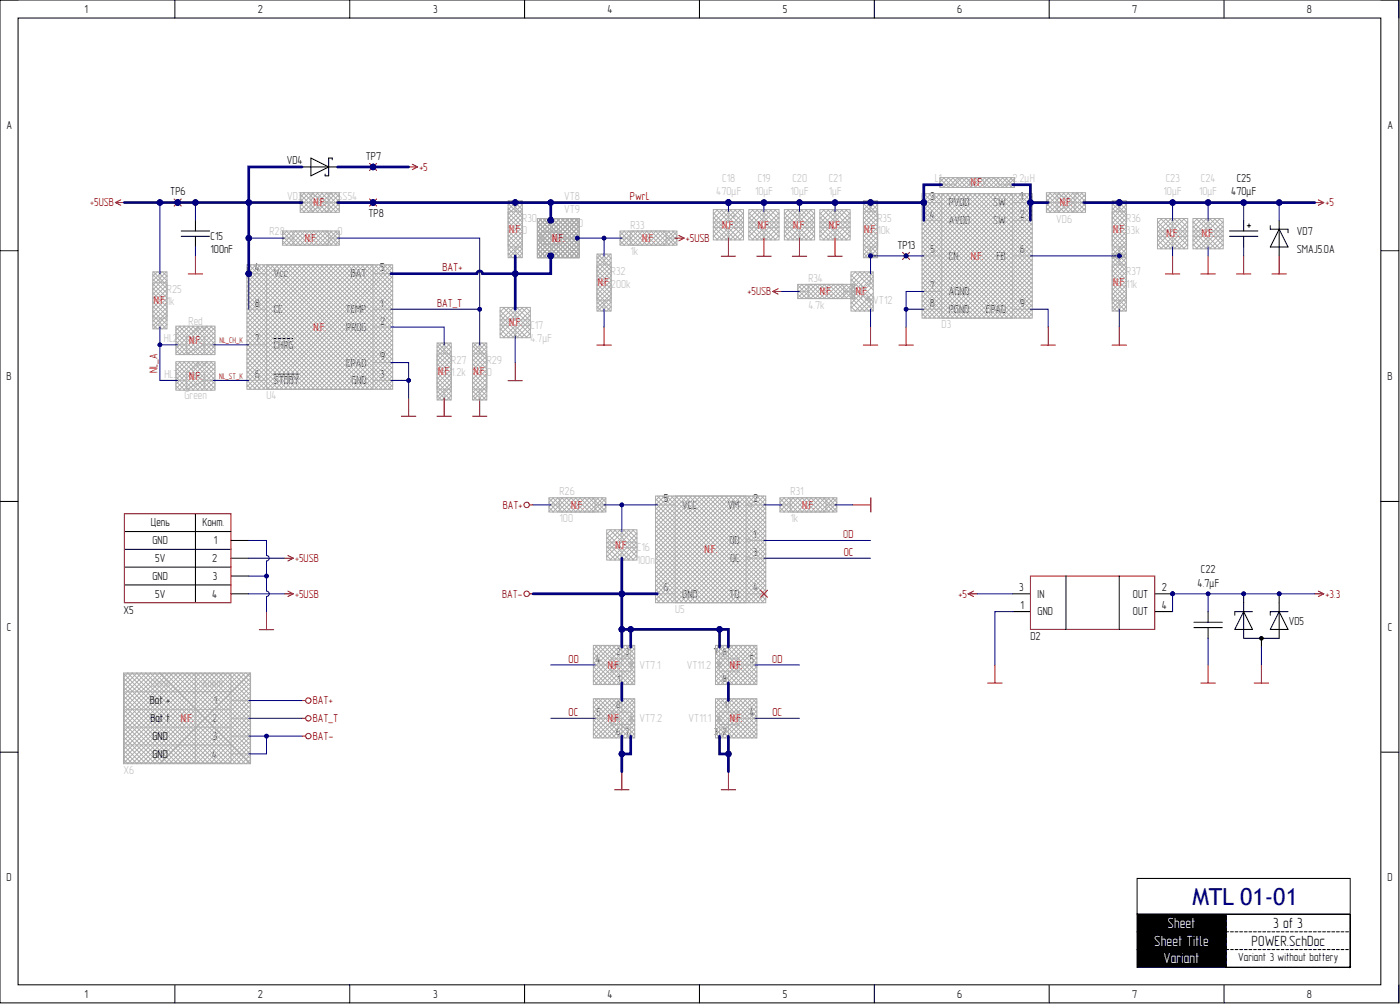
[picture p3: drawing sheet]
<svg xmlns="http://www.w3.org/2000/svg" width="393mm" height="282mm" viewBox="0 0 393 282" stroke-linecap="round" stroke-linejoin="round" font-family="sans-serif">
<defs><g id="words">
<text font-size="6.6" fill="#000081" x="335.1" y="254">MTL 01-01</text>
<g font-size="3.6" fill="#fff">
<text x="328" y="260.5">Sheet</text>
<text x="324.3" y="265.5">Sheet Title</text>
<text x="326.9" y="270.5">Variant</text>
</g>
<g font-size="3.6">
<text x="357.7" y="260.5">3 of 3</text>
<text x="351.6" y="265.5">POWER.SchDoc</text>
</g>
<g font-size="2.9">
<text x="23.8" y="3.6">1</text>
<text x="72.4" y="3.6">2</text>
<text x="121.7" y="3.6">3</text>
<text x="170.7" y="3.6">4</text>
<text x="219.9" y="3.6">5</text>
<text x="269" y="3.6">6</text>
<text x="318.1" y="3.6">7</text>
<text x="367.2" y="3.6">8</text>
<text x="1.9" y="36.3">A</text>
<text x="389.8" y="36.3">A</text>
<text x="80.6" y="46.2">VD4</text>
<text x="102.8" y="44.9">TP7</text>
<text x="347.5" y="51.1">C25</text>
<text x="47.8" y="54.9">TP6</text>
<text x="261.4" y="56.1">3</text>
<text x="266.6" y="57.9">PVDD</text>
<text x="279" y="57.9">SW</text>
<text x="286.5" y="56.1">1</text>
<text x="346" y="54.9">470µF</text>
<text x="103.5" y="61">TP8</text>
<text x="261.3" y="61.1">4</text>
<text x="266.6" y="62.9">AVDD</text>
<text x="279" y="62.9">SW</text>
<text x="286.5" y="61.1">2</text>
<text x="59.2" y="71">100nF</text>
<text x="59.2" y="67.5">C15</text>
<text x="252.1" y="69.9">TP13</text>
<text x="261.4" y="71.1">5</text>
<text x="286.5" y="71.1">6</text>
<text x="364.4" y="66.1">VD7</text>
<text x="364.4" y="71.1">SMAJ5.0A</text>
<text x="71.6" y="76.1">4</text>
<text x="76.9" y="77.9">Vcc</text>
<text x="98.6" y="77.9">BAT</text>
<text x="106.8" y="76.1">5</text>
<text x="266.6" y="72.9">EN</text>
<text x="279.9" y="72.9">FB</text>
<text x="261.3" y="81.1">7</text>
<text x="266.6" y="82.9">AGND</text>
<text x="71.6" y="86.1">8</text>
<text x="76.9" y="87.8">CE</text>
<text x="97.1" y="87.8">TEMP</text>
<text x="106.8" y="86.1">1</text>
<text x="261.3" y="86.1">8</text>
<text x="266.6" y="87.8">PGND</text>
<text x="277" y="87.8">EPAD</text>
<text x="286.5" y="86.1">9</text>
<text x="97.3" y="92.9">PROG</text>
<text x="106.8" y="91.1">2</text>
<text x="71.6" y="96.1">7</text>
<text x="76.9" y="97.9">CHRG</text>
<text x="106.8" y="101.1">9</text>
<text x="1.9" y="106.6">B</text>
<text x="71.6" y="106.1">6</text>
<text x="76.9" y="107.9">STDBY</text>
<text x="97.3" y="102.9">EPAD</text>
<text x="98.7" y="107.9">GND</text>
<text x="106.8" y="106.1">3</text>
<text x="389.8" y="106.6">B</text>
<text x="186.5" y="141">5</text>
<text x="191.7" y="142.8">VCC</text>
<text x="204.5" y="142.8">VM</text>
<text x="211.6" y="141">2</text>
<text x="42.3" y="147.8">Цепь</text>
<text x="56.9" y="147.8">Конт.</text>
<text x="42.9" y="152.8">GND</text>
<text x="60.1" y="152.8">1</text>
<text x="205" y="152.8">OD</text>
<text x="211.6" y="151">1</text>
<text x="211.6" y="156">3</text>
<text x="43.6" y="157.8">5V</text>
<text x="59.6" y="157.8">2</text>
<text x="205.1" y="157.8">OC</text>
<text x="337.4" y="161">C22</text>
<text x="42.9" y="162.8">GND</text>
<text x="43.6" y="167.7">5V</text>
<text x="59.6" y="167.7">4</text>
<text x="59.8" y="162.8">3</text>
<text x="186.4" y="166">6</text>
<text x="191.7" y="167.7">GND</text>
<text x="205" y="167.7">TD</text>
<text x="211.6" y="166">4</text>
<text x="286.4" y="166">3</text>
<text x="291.5" y="167.7">IN</text>
<text x="318.3" y="167.7">OUT</text>
<text x="326.4" y="166">2</text>
<text x="336.5" y="164.8">4.7µF</text>
<text x="34.7" y="172.3">X5</text>
<text x="286.7" y="171">1</text>
<text x="291.5" y="172.7">GND</text>
<text x="318.3" y="172.7">OUT</text>
<text x="326.4" y="171">4</text>
<text x="1.9" y="177">C</text>
<text x="289.5" y="179.8">D2</text>
<text x="362.1" y="175.4">VD5</text>
<text x="389.9" y="177">C</text>
<text x="167.4" y="186">4</text>
<text x="210.6" y="186">5</text>
<text x="42.1" y="197.8">Bat +</text>
<text x="60.1" y="197.8">1</text>
<text x="42.3" y="202.8">Bat t</text>
<text x="59.6" y="202.8">2</text>
<text x="167.6" y="201">5</text>
<text x="210.6" y="201">4</text>
<text x="42.9" y="207.7">GND</text>
<text x="59.8" y="207.7">3</text>
<text x="42.9" y="212.7">GND</text>
<text x="59.6" y="212.7">4</text>
<text x="1.9" y="247.4">D</text>
<text x="389.8" y="247.4">D</text>
<text x="347.9" y="269.9">Variant 3 without battery</text>
<text x="23.8" y="280.1">1</text>
<text x="72.4" y="280.1">2</text>
<text x="121.7" y="280.1">3</text>
<text x="170.7" y="280.1">4</text>
<text x="219.9" y="280.1">5</text>
<text x="269" y="280.1">6</text>
<text x="318.1" y="280.1">7</text>
<text x="367.2" y="280.1">8</text>
</g>
<g font-size="2.9" fill="#900">
<text x="117.8" y="47.9">+5</text>
<text x="25.4" y="57.9">+5USB</text>
<text x="177" y="56.1">PwrL</text>
<text x="372.4" y="57.9">+5</text>
<text x="192.7" y="67.9">+5USB</text>
<text x="124.3" y="76.1">BAT+</text>
<text x="210" y="82.9">+5USB</text>
<text x="122.8" y="86.1">BAT_T</text>
<text x="44.2" y="104.7" transform="rotate(-90 44.2 104.7)">NL_A</text>
<text x="141.2" y="142.8">BAT+</text>
<text x="236.9" y="151">OD</text>
<text x="237.1" y="156">OC</text>
<text x="82.9" y="157.8">+5USB</text>
<text x="82.9" y="167.7">+5USB</text>
<text x="141.1" y="167.7">BAT-</text>
<text x="269.3" y="167.7">+5</text>
<text x="372.4" y="167.7">+3.3</text>
<text x="159.8" y="186">OD</text>
<text x="217" y="186">OD</text>
<text x="87.9" y="197.8">BAT+</text>
<text x="87.9" y="202.8">BAT_T</text>
<text x="159.8" y="201">OC</text>
<text x="217.1" y="201">OC</text>
<text x="87.9" y="207.7">BAT-</text>
</g>
<g font-size="2.9" fill="#c0c0c0">
<text x="202.9" y="51.1">C18</text>
<text x="212.9" y="51.1">C19</text>
<text x="222.6" y="51.1">C20</text>
<text x="232.9" y="51.1">C21</text>
<text x="262.6" y="51.1">L1</text>
<text x="284.5" y="51.1">2.2µH</text>
<text x="327.5" y="51.1">C23</text>
<text x="337.4" y="51.1">C24</text>
<text x="80.7" y="56.1">VD3</text>
<text x="94.8" y="56.1">SS54</text>
<text x="158.5" y="59.9">VT9</text>
<text x="158.5" y="56.1">VT8</text>
<text x="201.3" y="54.9">470µF</text>
<text x="212.2" y="54.9">10µF</text>
<text x="222.1" y="54.9">10µF</text>
<text x="232.9" y="54.9">1µF</text>
<text x="326.9" y="54.9">10µF</text>
<text x="336.9" y="54.9">10µF</text>
<text x="146.7" y="62.2">R30</text>
<text x="158.5" y="63.7">VT10</text>
<text x="177.2" y="64.2">R33</text>
<text x="246.6" y="62.2">R35</text>
<text x="296.8" y="62.5">VD6</text>
<text x="316.5" y="62.2">R36</text>
<text x="75.7" y="66.1">R28</text>
<text x="94.8" y="66.1">0</text>
<text x="177.2" y="71.7">1k</text>
<text x="171.7" y="77.2">R32</text>
<text x="316.5" y="77.2">R37</text>
<text x="46.9" y="82.2">R25</text>
<text x="227.1" y="79.1">R34</text>
<text x="227.1" y="86.7">4.7k</text>
<text x="245.4" y="85.5">VT12</text>
<text x="53" y="91.1">Red</text>
<text x="149" y="96">4.7µF</text>
<text x="149" y="92.4">C17</text>
<text x="264.6" y="92.2">D3</text>
<text x="46.1" y="96.1">HL2</text>
<text x="46.2" y="106.1">HL3</text>
<text x="126.8" y="102.1">R27</text>
<text x="136.8" y="102.1">R29</text>
<text x="51.8" y="112.1">Green</text>
<text x="74.9" y="112.1">U4</text>
<text x="157.2" y="139">R26</text>
<text x="222.1" y="139">R31</text>
<text x="157.2" y="146.6">100</text>
<text x="222.1" y="146.6">1k</text>
<text x="178.9" y="154.8">C16</text>
<text x="178.9" y="158.4">100nF</text>
<text x="189.7" y="172.1">U5</text>
<text x="179.7" y="187.8">VT7.1</text>
<text x="193" y="187.8">VT11.2</text>
<text x="42.3" y="192.8">Цепь</text>
<text x="56.9" y="192.8">Конт.</text>
<text x="179.7" y="202.8">VT7.2</text>
<text x="193.5" y="202.8">VT11.1</text>
<text x="34.7" y="217.2">X6</text>
</g>
<g font-size="2.9" fill="#f00">
<text x="272.8" y="52.3">N.F.</text>
<text x="88.1" y="57.9">N.F.</text>
<text x="297.8" y="57.9">N.F.</text>
<text x="143" y="65.4">N.F.0</text>
<text x="202.9" y="64.2">N.F.</text>
<text x="212.9" y="64.2">N.F.</text>
<text x="222.9" y="64.2">N.F.</text>
<text x="232.9" y="64.2">N.F.</text>
<text x="242.8" y="65.4">N.F.10k</text>
<text x="312.7" y="65.4">N.F.33k</text>
<text x="85.6" y="67.9">N.F.</text>
<text x="155.1" y="67.9">N.F</text>
<text x="158.2" y="67.9">.</text>
<text x="180.5" y="67.9">N.F.</text>
<text x="327.7" y="66.6">N.F.</text>
<text x="337.7" y="66.6">N.F.</text>
<text x="272.8" y="72.9">N.F.</text>
<text x="167.9" y="80.4">N.F.200k</text>
<text x="230.3" y="82.9">N.F.</text>
<text x="240.5" y="82.9">N.F.</text>
<text x="312.7" y="80.4">N.F.11k</text>
<text x="43.2" y="85.4">N.F.1k</text>
<text x="88.1" y="92.9">N.F.</text>
<text x="143" y="91.6">N.F.</text>
<text x="53.2" y="96.6">N.F.</text>
<text x="53.2" y="106.6">N.F.</text>
<text x="123.1" y="105.3">N.F.1.2k</text>
<text x="133" y="105.3">N.F.0</text>
<text x="160.5" y="142.8">N.F.</text>
<text x="225.3" y="142.8">N.F.</text>
<text x="172.9" y="154">N.F.</text>
<text x="198" y="155.3">N.F.</text>
<text x="170.7" y="187.8">N.F.</text>
<text x="205.1" y="187.8">N.F</text>
<text x="208.2" y="187.8">.</text>
<text x="50.8" y="202.8">N.F.</text>
<text x="170.7" y="202.8">N.F.</text>
<text x="205.1" y="202.8">N.F</text>
<text x="208.2" y="202.8">.</text>
</g>
<g font-size="2.5">
<text x="173.1" y="183.8">2</text>
<text x="175.7" y="183.8">3</text>
<text x="200.6" y="183.8">7</text>
<text x="203" y="183.8">6</text>
<text x="173.5" y="191.3">1</text>
<text x="203" y="191.3">8</text>
<text x="173.1" y="198.8">8</text>
<text x="203.4" y="198.8">1</text>
<text x="173.1" y="206.3">6</text>
<text x="175.6" y="206.3">7</text>
<text x="200.7" y="206.3">3</text>
<text x="203" y="206.3">2</text>
</g>
<g font-size="2" fill="#900">
<text x="61.7" y="96.3">NL_CH_K</text>
<text x="61.6" y="106.3">NL_ST_K</text>
</g>
</g></defs>
<g fill="none" stroke="#000" stroke-width=".28">
<path d="M0 0h393v281.6h-393zM0 0h5.1M49.1 0v5.1M98.3 0v5.1M147.4 0v5.1M196.5 0v5.1M245.6 0v5.1M294.8 0v5.1M343.9 0v5.1M388 0h5v5.1M5.1 5.1h382.9v271.4h-382.9zM0 70.4h5.1"/>
<path d="M388 70.4h5M0 140.8h5.1M388 140.8h5M0 211.2h5.1M388 211.2h5M49.1 276.5v5.1M98.3 276.5v5.1M147.4 276.5v5.1M196.5 276.5v5.1M245.6 276.5v5.1M294.8 276.5v5.1M343.9 276.5v5.1"/>
<path d="M393 276.5v5.1"/>
</g>
<circle cx="69.9" cy="76.8" r=".76" fill="#000081"/>
<circle cx="69.9" cy="76.8" r=".76" fill="none" stroke="#000081" stroke-width=".28"/>
<path d="M69.9 76.8h5M104.8 76.8h5M69.9 86.8h5M69.9 96.8h5M104.8 86.8h5M104.8 91.8h5M69.9 106.8h5M104.8 106.8h5" fill="none" stroke="#c0c0c0" stroke-width=".28"/>
<path d="M76.9 95h5.4M76.9 105h7.1" fill="none" stroke="#000" stroke-width=".28"/>
<circle cx="69.9" cy="76.8" r=".76" fill="#000081"/>
<circle cx="69.9" cy="76.8" r=".76" fill="none" stroke="#000081" stroke-width=".28"/>
<g fill="none" stroke="#c0c0c0" stroke-width=".28">
<path d="M42.9 79.3h4v10h-4zM44.9 76.8v2.5M74.9 74.3h29.9v35h-29.9zM44.9 89.3v2.5M49.9 96.8h2.5M52.4 94.3l5 2.5-5 2.5zM55.9 91.8l-2 2M55.9 91.8l-.9 .5M55.9 91.8l-.5 1M57.4 94.3v5M57.4 96.8h2.5M57.9 91.8l-2 2"/>
<path d="M57.9 91.8l-1 .5M57.9 91.8l-.5 1M122.8 99.3h4v10h-4zM124.8 96.8v2.5M49.9 106.8h2.5M52.4 104.3l5 2.5-5 2.5zM55.9 101.8l-2 2M55.9 101.8l-.9 .5M55.9 101.8l-.5 1M57.4 104.3v5M57.4 106.8h2.5M57.9 101.8l-2 2"/>
<path d="M57.9 101.8l-1 .5M57.9 101.8l-.5 1M104.8 101.8h5M124.8 109.3v2.5M209.7 151.7h4.9M35 189.2h29.9v25h-29.9zM35 194.2h29.9M35 199.2h29.9M54.9 189.2v25M64.9 196.7h5M35 204.2h29.9M35 209.2h29.9"/>
<path d="M64.9 201.7h5M64.9 206.7h5M64.9 211.7h5"/>
</g>
<g fill="none" stroke="#aaa" stroke-width=".28">
<path d="M42.9 76.3h4v16h-4zM42.9 79.6l4 4M42.9 78.4l4 4M42.9 77.1l4 4M43.1 76.3l3.8 3.8M44.2 76.3l-1.3 1.3M44.4 76.3l2.5 2.6M45.5 76.3l-2.6 2.6M45.7 76.3l1.2 1.3M46.7 76.3l-3.8 3.8M46.9 77.4l-4 4M46.9 78.7l-4 4"/>
<path d="M46.9 79.9l-4 4M69.4 74.3h40.9v35h-40.9zM69.4 78.8l30.4 30.5M69.4 77.6l31.7 31.7M69.4 76.3l32.9 33M69.4 75l34.2 34.3M69.9 74.3l35 35M70.6 74.3l-1.2 1.3M71.2 74.3l34.9 35M71.9 74.3l-2.5 2.6M72.5 74.3l34.9 35M73.2 74.3l-3.8 3.8"/>
<path d="M73.7 74.3l35 35M74.4 74.3l-5 5.1M75 74.3l34.9 35M75.7 74.3l-6.3 6.4M76.1 74.3l34.2 34.3M77 74.3l-7.6 7.6M77.4 74.3l32.9 33M78.3 74.3l-8.9 8.9M78.6 74.3l31.7 31.7M79.5 74.3l-10.1 10.2M79.9 74.3l30.4 30.5M80.8 74.3l-11.4 11.5"/>
<path d="M81.2 74.3l29.1 29.2M82.1 74.3l-12.7 12.7M82.4 74.3l27.9 27.9M83.3 74.3l-13.9 14M83.7 74.3l26.6 26.7M84.6 74.3l-15.2 15.3M85 74.3l25.3 25.4M85.9 74.3l-16.5 16.5M86.2 74.3l24.1 24.1M87.1 74.3l-17.7 17.8M87.5 74.3l22.8 22.9M88.4 74.3l-19 19.1"/>
<path d="M88.8 74.3l21.5 21.6M89.7 74.3l-20.3 20.3M90 74.3l20.3 20.3M90.9 74.3l-21.5 21.6M91.3 74.3l19 19.1M92.2 74.3l-22.8 22.9M92.6 74.3l17.7 17.8M93.5 74.3l-24.1 24.1M93.8 74.3l16.5 16.5M94.7 74.3l-25.3 25.4M95.1 74.3l15.2 15.3M96 74.3l-26.6 26.7"/>
<path d="M96.4 74.3l13.9 14M97.3 74.3l-27.9 27.9M97.6 74.3l12.7 12.7M98.5 74.3l-29.1 29.2M98.9 74.3l11.4 11.5M99.8 74.3l-30.4 30.5M100.2 74.3l10.1 10.2M101.1 74.3l-31.7 31.7M101.4 74.3l8.9 8.9M102.3 74.3l-32.9 33M102.7 74.3l7.6 7.6M103.6 74.3l-34.2 34.3"/>
<path d="M104 74.3l6.3 6.4M104.9 74.3l-35 35M105.3 74.3l5 5.1M106.1 74.3l-34.9 35M106.5 74.3l3.8 3.8M107.4 74.3l-34.9 35M107.8 74.3l2.5 2.6M108.7 74.3l-35 35M109.1 74.3l1.2 1.3M109.9 74.3l-34.9 35M110.3 78.8l-30.4 30.5M110.3 77.6l-31.7 31.7"/>
<path d="M110.3 76.3l-32.9 33M110.3 75l-34.2 34.3M42.9 91.1l1.3 1.2M42.9 89.8l2.6 2.5M42.9 88.5l3.8 3.8M42.9 87.2l4 4M42.9 86l4 4M42.9 84.7l4 4M42.9 83.4l4 4M42.9 82.2l4 4M42.9 80.9l4 4M46.9 81.2l-4 4"/>
<path d="M46.9 82.5l-4 4M46.9 83.7l-4 4M46.9 85l-4 4M46.9 86.3l-4 4M46.9 87.5l-4 4M46.9 91.1l-1.2 1.2M46.9 89.8l-2.5 2.5M46.9 88.5l-3.8 3.8M49.4 91.6h11v8h-11zM49.4 98.3l1.3 1.3M49.4 97l2.5 2.6M49.4 95.7l3.8 3.9"/>
<path d="M49.4 94.5l5.1 5.1M49.4 93.2l6.3 6.4M49.4 91.9l7.6 7.7M50.3 91.6l8 8M50.7 91.6l-1.3 1.2M51.6 91.6l8 8M51.9 91.6l-2.5 2.5M52.8 91.6l7.6 7.6M53.2 91.6l-3.8 3.8M54.1 91.6l6.3 6.3M54.5 91.6l-5.1 5M55.3 91.6l5.1 5"/>
<path d="M55.7 91.6l-6.3 6.3M56.6 91.6l3.8 3.8M57 91.6l-7.6 7.6M57.9 91.6l2.5 2.5M58.3 91.6l-8 8M59.1 91.6l1.3 1.2M59.6 91.6l-8 8M60.4 98.3l-1.3 1.3M60.4 97l-2.5 2.6M60.4 95.7l-3.8 3.9M60.4 94.5l-5.1 5.1M60.4 93.2l-6.3 6.4"/>
<path d="M60.4 91.9l-7.6 7.7M69.4 99.1l10.1 10.2M69.4 97.9l11.4 11.4M69.4 96.6l12.7 12.7M69.4 95.3l13.9 14M69.4 94.1l15.2 15.2M69.4 92.8l16.5 16.5M69.4 91.5l17.7 17.8M69.4 90.3l19 19M69.4 89l20.3 20.3M69.4 87.7l21.5 21.6M69.4 86.5l22.8 22.8"/>
<path d="M69.4 85.2l24.1 24.1M69.4 83.9l25.3 25.4M69.4 82.7l26.6 26.6M69.4 81.4l27.9 27.9M69.4 80.1l29.1 29.2M110.3 99.1l-10.1 10.2M110.3 97.9l-11.4 11.4M110.3 96.6l-12.7 12.7M110.3 95.3l-13.9 14M110.3 94.1l-15.2 15.2M110.3 92.8l-16.5 16.5M110.3 91.5l-17.7 17.8"/>
<path d="M110.3 90.3l-19 19M110.3 89l-20.3 20.3M110.3 87.7l-21.5 21.6M110.3 86.5l-22.8 22.8M110.3 85.2l-24.1 24.1M110.3 83.9l-25.3 25.4M110.3 82.7l-26.6 26.6M110.3 81.4l-27.9 27.9M110.3 80.1l-29.1 29.2M122.8 96.3h4v16h-4zM122.8 99.6l4 4M122.8 98.3l4 4"/>
<path d="M122.8 97.1l4 4M123 96.3l3.8 3.8M124.1 96.3l-1.3 1.3M124.2 96.3l2.6 2.5M125.3 96.3l-2.5 2.5M125.5 96.3l1.3 1.3M126.6 96.3l-3.8 3.8M126.8 97.4l-4 4M126.8 98.6l-4 4M126.8 99.9l-4 4M49.4 101.5h11v8h-11zM49.4 108.3l1.3 1.2"/>
<path d="M49.4 107l2.5 2.5M49.4 105.7l3.8 3.8M49.4 104.5l5.1 5M49.4 103.2l6.3 6.3M49.4 101.9l7.6 7.6M50.3 101.5l8 8M50.7 101.5l-1.3 1.3M51.6 101.5l8 8M51.9 101.5l-2.5 2.6M52.8 101.5l7.6 7.7M53.2 101.5l-3.8 3.9M54.1 101.5l6.3 6.4"/>
<path d="M54.5 101.5l-5.1 5.1M55.3 101.5l5.1 5.1M55.7 101.5l-6.3 6.4M56.6 101.5l3.8 3.9M57 101.5l-7.6 7.7M57.9 101.5l2.5 2.6M58.3 101.5l-8 8M59.1 101.5l1.3 1.3M59.6 101.5l-8 8M60.4 108.3l-1.3 1.2M60.4 107l-2.5 2.5M60.4 105.7l-3.8 3.8"/>
<path d="M60.4 104.5l-5.1 5M60.4 103.2l-6.3 6.3M60.4 101.9l-7.6 7.6M69.4 108l1.2 1.3M69.4 106.8l2.5 2.5M69.4 105.5l3.8 3.8M69.4 104.2l5 5.1M69.4 102.9l6.3 6.4M69.4 101.7l7.6 7.6M69.4 100.4l8.9 8.9M110.3 108l-1.2 1.3M110.3 106.8l-2.5 2.5"/>
<path d="M110.3 105.5l-3.8 3.8M110.3 104.2l-5 5.1M110.3 102.9l-6.3 6.4M110.3 101.7l-7.6 7.6M110.3 100.4l-8.9 8.9M122.8 111l1.3 1.3M122.8 109.8l2.5 2.5M122.8 108.5l3.8 3.8M122.8 107.2l4 4M122.8 105.9l4 4M122.8 104.7l4 4M122.8 103.4l4 4"/>
<path d="M122.8 102.1l4 4M122.8 100.9l4 4M126.8 101.2l-4 4M126.8 102.5l-4 3.9M126.8 103.7l-4 4M126.8 105l-4 4M126.8 106.3l-4 4M126.8 107.5l-4 4M126.8 111l-1.3 1.3M126.8 109.8l-2.6 2.5M126.8 108.5l-3.8 3.8M34.7 188.9h35.7v25.5h-35.7z"/>
<path d="M34.7 199.2l15.2 15.2M34.7 197.9l16.5 16.5M34.7 196.7l17.7 17.7M34.7 195.4l19 19M34.7 194.1l20.3 20.3M34.7 192.8l21.6 21.6M34.7 191.6l22.8 22.8M34.7 190.3l24.1 24.1M34.7 189l25.4 25.4M35.8 188.9l25.5 25.5M36 188.9l-1.3 1.3M37.1 188.9l25.5 25.5"/>
<path d="M37.2 188.9l-2.5 2.6M38.4 188.9l25.5 25.5M38.5 188.9l-3.8 3.8M39.7 188.9l25.4 25.5M39.8 188.9l-5.1 5.1M40.9 188.9l25.5 25.5M41 188.9l-6.3 6.4M42.2 188.9l25.5 25.5M42.3 188.9l-7.6 7.6M43.5 188.9l25.4 25.5M43.6 188.9l-8.9 8.9M44.7 188.9l25.5 25.5"/>
<path d="M44.8 188.9l-10.1 10.2M45 188.9l25.4 25.4M46.1 188.9l-11.4 11.4M46.3 188.9l24.1 24.1M47.4 188.9l-12.7 12.7M47.6 188.9l22.8 22.9M48.6 188.9l-13.9 14M48.8 188.9l21.6 21.6M49.9 188.9l-15.2 15.2M50.1 188.9l20.3 20.3M51.2 188.9l-16.5 16.5M51.4 188.9l19 19.1"/>
<path d="M52.4 188.9l-17.7 17.8M52.6 188.9l17.8 17.8M53.7 188.9l-19 19.1M53.9 188.9l16.5 16.5M55 188.9l-20.3 20.3M55.2 188.9l15.2 15.2M56.3 188.9l-21.6 21.6M56.5 188.9l13.9 14M57.5 188.9l-22.8 22.9M57.7 188.9l12.7 12.7M58.8 188.9l-24.1 24.1M59 188.9l11.4 11.4"/>
<path d="M60.1 188.9l-25.4 25.4M60.3 188.9l10.1 10.2M61.3 188.9l-25.5 25.5M61.5 188.9l8.9 8.9M62.6 188.9l-25.5 25.5M62.8 188.9l7.6 7.6M63.9 188.9l-25.5 25.5M64.1 188.9l6.3 6.4M65.1 188.9l-25.4 25.5M65.3 188.9l5.1 5.1M66.4 188.9l-25.5 25.5M66.6 188.9l3.8 3.8"/>
<path d="M67.7 188.9l-25.5 25.5M67.9 188.9l2.5 2.6M68.9 188.9l-25.4 25.5M69.1 188.9l1.3 1.3M70.2 188.9l-25.5 25.5M70.4 199.2l-15.2 15.2M70.4 197.9l-16.5 16.5M70.4 196.7l-17.8 17.7M70.4 195.4l-19 19M70.4 194.1l-20.3 20.3M70.4 192.8l-21.6 21.6M70.4 191.6l-22.8 22.8"/>
<path d="M70.4 190.3l-24.1 24.1M70.4 189l-25.4 25.4M34.7 213.1l1.3 1.3M34.7 211.9l2.5 2.5M34.7 210.6l3.8 3.8M34.7 209.3l5.1 5.1M34.7 208.1l6.3 6.3M34.7 206.8l7.6 7.6M34.7 205.5l8.9 8.9M34.7 204.3l10.1 10.1M34.7 203l11.4 11.4M34.7 201.7l12.7 12.7"/>
<path d="M34.7 200.5l13.9 13.9M70.4 213.1l-1.3 1.3M70.4 211.9l-2.5 2.5M70.4 210.6l-3.8 3.8M70.4 209.3l-5.1 5.1M70.4 208.1l-6.3 6.3M70.4 206.8l-7.6 7.6M70.4 205.5l-8.9 8.9M70.4 204.3l-10.1 10.1M70.4 203l-11.4 11.4M70.4 201.7l-12.7 12.7M70.4 200.5l-13.9 13.9"/>
</g>
<path d="M112.8 116.9h4M114.8 111.8v5.1M122.8 116.9h4M124.8 111.8v5.1M132.7 116.9h4.1M134.8 111.8v5.1M244.7 139.7v4.1M239.6 141.7h5.1" fill="none" stroke="#900" stroke-width=".28"/>
<path d="M209.7 151.2l1.5 .5-1.5 .5z" fill="#f8fcff"/>
<path d="M209.7 151.2l1.5 .5-1.5 .5zM209.7 141.7h4.9" fill="none" stroke="#c0c0c0" stroke-width=".28"/>
<path d="M209.7 141.7l1.5-.5v1.1z" fill="#f8fcff"/>
<path d="M209.7 141.7l1.5-.5v1.1zM209.7 156.7h4.9" fill="none" stroke="#c0c0c0" stroke-width=".28"/>
<path d="M209.7 156.2l1.5 .5-1.5 .5z" fill="#f8fcff"/>
<path d="M189.7 139.3h20v29.9h-20zM184.7 141.7h5M209.7 156.2l1.5 .5-1.5 .5zM184.7 166.7h5M209.7 166.7h4.9" fill="none" stroke="#c0c0c0" stroke-width=".28"/>
<g fill="none" stroke="#aaa" stroke-width=".28">
<path d="M184.2 139.3h30.9v29.9h-30.9zM184.7 139.3l29.9 29.9M185.5 139.3l-1.3 1.2M186 139.3l29.1 29.1M186.7 139.3l-2.5 2.5M187.3 139.3l27.8 27.9M188 139.3l-3.8 3.8M188.5 139.3l26.6 26.6M189.3 139.3l-5.1 5M189.8 139.3l25.3 25.3M190.5 139.3l-6.3 6.3M191.1 139.3l24 24.1"/>
<path d="M191.8 139.3l-7.6 7.6M192.3 139.3l22.8 22.8M193.1 139.3l-8.9 8.8M193.6 139.3l21.5 21.5M194.3 139.3l-10.1 10.1M194.9 139.3l20.2 20.2M195.6 139.3l-11.4 11.4M196.1 139.3l19 19M196.9 139.3l-12.7 12.6M197.4 139.3l17.7 17.7M198.1 139.3l-13.9 13.9M198.7 139.3l16.4 16.4"/>
<path d="M199.4 139.3l-15.2 15.2M199.9 139.3l15.2 15.2M200.7 139.3l-16.5 16.4M201.2 139.3l13.9 13.9M201.9 139.3l-17.7 17.7M202.5 139.3l12.6 12.6M203.2 139.3l-19 19M203.7 139.3l11.4 11.4M204.5 139.3l-20.3 20.2M205 139.3l10.1 10.1M205.7 139.3l-21.5 21.5M206.3 139.3l8.8 8.8"/>
<path d="M207 139.3l-22.8 22.8M207.5 139.3l7.6 7.6M208.3 139.3l-24.1 24.1M208.8 139.3l6.3 6.3M209.5 139.3l-25.3 25.3M210.1 139.3l5 5M210.8 139.3l-26.6 26.6M211.3 139.3l3.8 3.8M212.1 139.3l-27.9 27.9M212.6 139.3l2.5 2.5M213.3 139.3l-29.1 29.1M213.9 139.3l1.2 1.2"/>
<path d="M214.6 139.3l-29.9 29.9M184.2 159.1l10.1 10.1M184.2 157.8l11.4 11.4M184.2 156.5l12.7 12.7M184.2 155.3l13.9 13.9M184.2 154l15.2 15.2M184.2 152.7l16.5 16.5M184.2 151.5l17.7 17.7M184.2 150.2l19 19M184.2 148.9l20.3 20.3M184.2 147.7l21.5 21.5M184.2 146.4l22.8 22.8"/>
<path d="M184.2 145.1l24.1 24.1M184.2 143.9l25.3 25.3M184.2 142.6l26.6 26.6M184.2 141.3l27.9 27.9M184.2 140l29.1 29.2M215.1 159.1l-10.1 10.1M215.1 157.8l-11.4 11.4M215.1 156.5l-12.6 12.7M215.1 155.3l-13.9 13.9M215.1 154l-15.2 15.2M215.1 152.7l-16.4 16.5M215.1 151.5l-17.7 17.7"/>
<path d="M215.1 150.2l-19 19M215.1 148.9l-20.2 20.3M215.1 147.7l-21.5 21.5M215.1 146.4l-22.8 22.8M215.1 145.1l-24 24.1M215.1 143.9l-25.3 25.3M215.1 142.6l-26.6 26.6M215.1 141.3l-27.8 27.9M215.1 140l-29.1 29.2M184.2 167.9l1.3 1.3M184.2 166.7l2.5 2.5M184.2 165.4l3.8 3.8"/>
<path d="M184.2 164.1l5.1 5.1M184.2 162.9l6.3 6.3M184.2 161.6l7.6 7.6M184.2 160.3l8.9 8.9M215.1 167.9l-1.2 1.3M215.1 166.7l-2.5 2.5M215.1 165.4l-3.8 3.8M215.1 164.1l-5 5.1M215.1 162.9l-6.3 6.3M215.1 161.6l-7.6 7.6M215.1 160.3l-8.8 8.9"/>
</g>
<circle cx="154.7" cy="71.8" r=".76" fill="#000081"/>
<circle cx="154.7" cy="71.8" r=".76" fill="none" stroke="#000081" stroke-width=".28"/>
<circle cx="162.2" cy="66.8" r=".51" fill="#000081"/>
<circle cx="162.2" cy="66.8" r=".51" fill="none" stroke="#000081" stroke-width=".28"/>
<circle cx="154.7" cy="61.9" r=".76" fill="#000081"/>
<circle cx="154.7" cy="61.9" r=".76" fill="none" stroke="#000081" stroke-width=".28"/>
<path d="M154.7 69.3v2.5" fill="none" stroke="#c0c0c0" stroke-width=".28"/>
<circle cx="154.7" cy="71.8" r=".76" fill="#000081"/>
<circle cx="154.7" cy="71.8" r=".76" fill="none" stroke="#000081" stroke-width=".28"/>
<path d="M159.7 66.8h2.5" fill="none" stroke="#c0c0c0" stroke-width=".28"/>
<circle cx="162.2" cy="66.8" r=".51" fill="#000081"/>
<circle cx="162.2" cy="66.8" r=".51" fill="none" stroke="#000081" stroke-width=".28"/>
<path d="M154.7 61.9v2.4" fill="none" stroke="#c0c0c0" stroke-width=".28"/>
<circle cx="154.7" cy="61.9" r=".76" fill="#000081"/>
<circle cx="154.7" cy="61.9" r=".76" fill="none" stroke="#000081" stroke-width=".28"/>
<path d="M152.1 65.1v1M152.1 67.4v1.2M157.2 64.6v1M157.2 66.3v1.1M157.2 68.1v1M157.7 64.6v4.5M157.7 66.8h2" fill="none" stroke="#c0c0c0" stroke-width=".28"/>
<path d="M152.1 66.1l.8 1.3h-1.5z" fill="#c0c0c0"/>
<path d="M152.1 66.1l.8 1.3h-1.5zM153 65.7l-.3 .4h-1.2l-.3 .2M154.7 64.3v2.5h2.4M154.7 65.1h2.4" fill="none" stroke="#c0c0c0" stroke-width=".28"/>
<path d="M154.6 66.8l1.8-.5v1z" fill="#c0c0c0"/>
<path d="M152.1 68.6h5M152.1 65.1h2.6M154.6 66.8l1.8-.5v1zM154.7 68.6v.7" fill="none" stroke="#c0c0c0" stroke-width=".28"/>
<g fill="none" stroke="#aaa" stroke-width=".28">
<path d="M151 61.3h11.7v11h-11.7zM151 71.1l1.3 1.2M151 69.8l2.5 2.5M151 68.5l3.8 3.8M151 67.3l5.1 5M151 66l6.3 6.3M151 64.7l7.6 7.6M151 63.5l8.9 8.8M151 62.2l10.1 10.1M151.4 61.3l11 11M152.3 61.3l-1.3 1.3M152.6 61.3l10.1 10.2"/>
<path d="M153.5 61.3l-2.5 2.6M153.9 61.3l8.8 8.9M154.8 61.3l-3.8 3.9M155.1 61.3l7.6 7.7M156.1 61.3l-5.1 5.1M156.4 61.3l6.3 6.4M157.3 61.3l-6.3 6.4M157.7 61.3l5 5.1M158.6 61.3l-7.6 7.7M158.9 61.3l3.8 3.9M159.9 61.3l-8.9 8.9M160.2 61.3l2.5 2.6"/>
<path d="M161.1 61.3l-10.1 10.2M161.5 61.3l1.2 1.3M162.4 61.3l-11 11M162.7 71.1l-1.2 1.2M162.7 69.8l-2.5 2.5M162.7 68.5l-3.8 3.8M162.7 67.3l-5 5M162.7 66l-6.3 6.3M162.7 64.7l-7.6 7.6M162.7 63.5l-8.8 8.8M162.7 62.2l-10.1 10.1"/>
</g>
<circle cx="154.7" cy="71.8" r=".76" fill="#000081"/>
<circle cx="154.7" cy="71.8" r=".76" fill="none" stroke="#000081" stroke-width=".28"/>
<circle cx="162.2" cy="66.8" r=".51" fill="#000081"/>
<circle cx="162.2" cy="66.8" r=".51" fill="none" stroke="#000081" stroke-width=".28"/>
<circle cx="154.7" cy="61.9" r=".76" fill="#000081"/>
<circle cx="154.7" cy="61.9" r=".76" fill="none" stroke="#000081" stroke-width=".28"/>
<path d="M154.7 69.3v2.5" fill="none" stroke="#c0c0c0" stroke-width=".28"/>
<circle cx="154.7" cy="71.8" r=".76" fill="#000081"/>
<circle cx="154.7" cy="71.8" r=".76" fill="none" stroke="#000081" stroke-width=".28"/>
<path d="M159.7 66.8h2.5" fill="none" stroke="#c0c0c0" stroke-width=".28"/>
<circle cx="162.2" cy="66.8" r=".51" fill="#000081"/>
<circle cx="162.2" cy="66.8" r=".51" fill="none" stroke="#000081" stroke-width=".28"/>
<path d="M154.7 61.9v2.4" fill="none" stroke="#c0c0c0" stroke-width=".28"/>
<circle cx="154.7" cy="61.9" r=".76" fill="#000081"/>
<circle cx="154.7" cy="61.9" r=".76" fill="none" stroke="#000081" stroke-width=".28"/>
<path d="M152.1 65.1v1M152.1 67.4v1.2M157.2 64.6v1M157.2 66.3v1.1M157.2 68.1v1M157.7 64.6v4.5M157.7 66.8h2" fill="none" stroke="#c0c0c0" stroke-width=".28"/>
<path d="M152.1 66.1l.8 1.3h-1.5z" fill="#c0c0c0"/>
<path d="M152.1 66.1l.8 1.3h-1.5zM153 65.7l-.3 .4h-1.2l-.3 .2M154.7 64.3v2.5h2.4M154.7 65.1h2.4" fill="none" stroke="#c0c0c0" stroke-width=".28"/>
<path d="M154.6 66.8l1.8-.5v1z" fill="#c0c0c0"/>
<path d="M152.1 68.6h5M152.1 65.1h2.6M154.6 66.8l1.8-.5v1zM154.7 68.6v.7" fill="none" stroke="#c0c0c0" stroke-width=".28"/>
<g fill="none" stroke="#aaa" stroke-width=".28">
<path d="M151 61.3h11.7v11h-11.7zM151 71.1l1.3 1.2M151 69.8l2.5 2.5M151 68.5l3.8 3.8M151 67.3l5.1 5M151 66l6.3 6.3M151 64.7l7.6 7.6M151 63.5l8.9 8.8M151 62.2l10.1 10.1M151.4 61.3l11 11M152.3 61.3l-1.3 1.3M152.6 61.3l10.1 10.2"/>
<path d="M153.5 61.3l-2.5 2.6M153.9 61.3l8.8 8.9M154.8 61.3l-3.8 3.9M155.1 61.3l7.6 7.7M156.1 61.3l-5.1 5.1M156.4 61.3l6.3 6.4M157.3 61.3l-6.3 6.4M157.7 61.3l5 5.1M158.6 61.3l-7.6 7.7M158.9 61.3l3.8 3.9M159.9 61.3l-8.9 8.9M160.2 61.3l2.5 2.6"/>
<path d="M161.1 61.3l-10.1 10.2M161.5 61.3l1.2 1.3M162.4 61.3l-11 11M162.7 71.1l-1.2 1.2M162.7 69.8l-2.5 2.5M162.7 68.5l-3.8 3.8M162.7 67.3l-5 5M162.7 66l-6.3 6.3M162.7 64.7l-7.6 7.6M162.7 63.5l-8.8 8.8M162.7 62.2l-10.1 10.1"/>
</g>
<circle cx="154.7" cy="71.8" r=".76" fill="#000081"/>
<circle cx="154.7" cy="71.8" r=".76" fill="none" stroke="#000081" stroke-width=".28"/>
<circle cx="162.2" cy="66.8" r=".51" fill="#000081"/>
<circle cx="162.2" cy="66.8" r=".51" fill="none" stroke="#000081" stroke-width=".28"/>
<circle cx="154.7" cy="61.9" r=".76" fill="#000081"/>
<circle cx="154.7" cy="61.9" r=".76" fill="none" stroke="#000081" stroke-width=".28"/>
<path d="M154.7 69.3v2.5" fill="none" stroke="#c0c0c0" stroke-width=".28"/>
<circle cx="154.7" cy="71.8" r=".76" fill="#000081"/>
<circle cx="154.7" cy="71.8" r=".76" fill="none" stroke="#000081" stroke-width=".28"/>
<path d="M159.7 66.8h2.5" fill="none" stroke="#c0c0c0" stroke-width=".28"/>
<circle cx="162.2" cy="66.8" r=".51" fill="#000081"/>
<circle cx="162.2" cy="66.8" r=".51" fill="none" stroke="#000081" stroke-width=".28"/>
<path d="M154.7 61.9v2.4" fill="none" stroke="#c0c0c0" stroke-width=".28"/>
<circle cx="154.7" cy="61.9" r=".76" fill="#000081"/>
<circle cx="154.7" cy="61.9" r=".76" fill="none" stroke="#000081" stroke-width=".28"/>
<path d="M152.1 65.1v1M152.1 67.4v1.2M157.2 64.6v1M157.2 66.3v1.1M157.2 68.1v1M157.7 64.6v4.5M157.7 66.8h2" fill="none" stroke="#c0c0c0" stroke-width=".28"/>
<path d="M152.1 66.1l.8 1.3h-1.5z" fill="#c0c0c0"/>
<path d="M152.1 66.1l.8 1.3h-1.5zM153 65.7l-.3 .4h-1.2l-.3 .2M154.7 64.3v2.5h2.4M154.7 65.1h2.4" fill="none" stroke="#c0c0c0" stroke-width=".28"/>
<path d="M154.6 66.8l1.8-.5v1z" fill="#c0c0c0"/>
<g fill="none" stroke="#c0c0c0" stroke-width=".28">
<path d="M84.9 56.9h9.9M87.4 54.4l4.9 2.5-4.9 2.5zM93.3 54.9v-.5h-1v5h-1v-.5M152.1 68.6h5M152.1 65.1h2.6M154.6 66.8l1.8-.5v1zM154.7 68.6v.7M167.7 74.3h4v10h-4zM169.7 71.8v2.5M174.7 66.9h2.5M177.2 64.9h10v3.9h-10zM187.2 66.9h2.5"/>
<path d="M169.7 84.3v2.5M157.2 139.7h10v4h-10zM222.1 139.7h10v4h-10zM154.7 141.7h2.5M167.2 141.7h2.5M170.7 152.2h8M170.7 153.7h8M174.7 149.2v3M174.7 153.7v3M219.6 141.7h2.5M232.1 141.7h2.5"/>
</g>
<g fill="none" stroke="#aaa" stroke-width=".28">
<path d="M84.3 54.1h11v5.5h-11zM84.3 58.3l1.3 1.3M84.3 57.1l2.6 2.5M84.3 55.8l3.9 3.8M84.3 54.5l5.1 5.1M85.2 54.1l5.5 5.5M85.6 54.1l-1.3 1.3M86.5 54.1l5.5 5.5M86.9 54.1l-2.6 2.5M87.7 54.1l5.5 5.5M88.2 54.1l-3.9 3.8M89 54.1l5.5 5.5"/>
<path d="M89.4 54.1l-5.1 5.1M90.3 54.1l5 5.1M90.7 54.1l-5.5 5.5M91.5 54.1l3.8 3.8M92 54.1l-5.5 5.5M92.8 54.1l2.5 2.5M93.2 54.1l-5.5 5.5M94.1 54.1l1.2 1.3M94.5 54.1l-5.5 5.5M95.3 58.3l-1.2 1.3M95.3 57.1l-2.5 2.5M95.3 55.8l-3.8 3.8"/>
<path d="M95.3 54.5l-5 5.1M151 61.3h11.7v11h-11.7zM151 71.1l1.3 1.2M151 69.8l2.5 2.5M151 68.5l3.8 3.8M151 67.3l5.1 5M151 66l6.3 6.3M151 64.7l7.6 7.6M151 63.5l8.9 8.8M151 62.2l10.1 10.1M151.4 61.3l11 11M152.3 61.3l-1.3 1.3"/>
<path d="M152.6 61.3l10.1 10.2M153.5 61.3l-2.5 2.6M153.9 61.3l8.8 8.9M154.8 61.3l-3.8 3.9M155.1 61.3l7.6 7.7M156.1 61.3l-5.1 5.1M156.4 61.3l6.3 6.4M157.3 61.3l-6.3 6.4M157.7 61.3l5 5.1M158.6 61.3l-7.6 7.7M158.9 61.3l3.8 3.9M159.9 61.3l-8.9 8.9"/>
<path d="M160.2 61.3l2.5 2.6M161.1 61.3l-10.1 10.2M161.5 61.3l1.2 1.3M162.4 61.3l-11 11M162.7 71.1l-1.2 1.2M162.7 69.8l-2.5 2.5M162.7 68.5l-3.8 3.8M162.7 67.3l-5 5M162.7 66l-6.3 6.3M162.7 64.7l-7.6 7.6M162.7 63.5l-8.8 8.8M162.7 62.2l-10.1 10.1"/>
<path d="M167.7 71.3h4v16h-4zM167.7 79.7l4 4M167.7 78.4l4 4M167.7 77.2l4 4M167.7 75.9l4 4M167.7 74.6l4 4M167.7 73.4l4 4M167.7 72.1l4 4M167.9 71.3l3.8 3.8M169 71.3l-1.3 1.3M169.2 71.3l2.5 2.6M170.3 71.3l-2.6 2.6"/>
<path d="M170.4 71.3l1.3 1.3M171.5 71.3l-3.8 3.8M171.7 72.4l-4 4M171.7 73.7l-4 4M171.7 74.9l-4 4M171.7 76.2l-4 4M171.7 77.5l-4 4M171.7 78.8l-4 3.9M174.2 64.9h16v3.9h-16zM174.2 67.6l1.3 1.2M174.2 66.3l2.5 2.5M174.2 65l3.8 3.8"/>
<path d="M175.3 64.9l4 3.9M175.5 64.9l-1.3 1.2M176.5 64.9l4 3.9M176.7 64.9l-2.5 2.5M177.8 64.9l4 3.9M178 64.9l-3.8 3.8M179.1 64.9l4 3.9M179.3 64.9l-4 3.9M180.4 64.9l3.9 3.9M180.5 64.9l-4 3.9M181.6 64.9l4 3.9M181.8 64.9l-4 3.9"/>
<path d="M182.9 64.9l4 3.9M183.1 64.9l-4 3.9M184.2 64.9l4 3.9M184.3 64.9l-3.9 3.9M185.4 64.9l4 3.9M185.6 64.9l-4 3.9M186.4 64.9l3.8 3.8M186.9 64.9l-4 3.9M187.7 64.9l2.5 2.5M188.2 64.9l-4 3.9M188.9 64.9l1.3 1.2M189.4 64.9l-4 3.9"/>
<path d="M190.2 67.6l-1.3 1.2M190.2 66.3l-2.5 2.5M190.2 65l-3.8 3.8M167.7 86.1l1.3 1.2M167.7 84.8l2.6 2.5M167.7 83.5l3.8 3.8M167.7 82.3l4 3.9M167.7 81l4 4M171.7 80l-4 4M171.7 81.3l-4 4M171.7 82.6l-4 3.9M171.7 86.1l-1.3 1.2"/>
<path d="M171.7 84.8l-2.5 2.5M171.7 83.5l-3.8 3.8M154.2 139.7h16v4h-16zM154.2 139.9l3.8 3.8M155.3 139.7l4 4M155.5 139.7l-1.3 1.3M156.6 139.7l4 4M156.8 139.7l-2.6 2.6M157.8 139.7l4 4M158 139.7l-3.8 3.9M159.1 139.7l4 4M159.3 139.7l-4 4"/>
<path d="M160.4 139.7l4 4M160.6 139.7l-4 4M161.7 139.7l3.9 4M161.8 139.7l-4 4M162.9 139.7l4 4M163.1 139.7l-4 4M164.2 139.7l4 4M164.4 139.7l-4 4M165.5 139.7l3.9 4M165.6 139.7l-3.9 4M166.4 139.7l3.8 3.9M166.9 139.7l-4 4"/>
<path d="M167.7 139.7l2.5 2.6M168.2 139.7l-4 4M169 139.7l1.2 1.3M169.4 139.7l-3.9 4M170.2 139.9l-3.8 3.8M219.1 139.7h16v4h-16zM219.1 139.9l3.8 3.8M220.2 139.7l4 4M220.4 139.7l-1.3 1.3M221.5 139.7l4 4M221.7 139.7l-2.6 2.6M222.7 139.7l4 4"/>
<path d="M222.9 139.7l-3.8 3.9M224 139.7l4 4M224.2 139.7l-4 4M225.3 139.7l4 4M225.5 139.7l-4 4M226.5 139.7l4 4M226.7 139.7l-4 4M227.8 139.7l4 4M228 139.7l-4 4M229.1 139.7l4 4M229.3 139.7l-4 4M230.3 139.7l4 4"/>
<path d="M230.5 139.7l-4 4M231.3 139.7l3.8 3.9M231.8 139.7l-4 4M232.6 139.7l2.5 2.6M233.1 139.7l-4 4M233.8 139.7l1.3 1.3M234.3 139.7l-4 4M235.1 139.9l-3.8 3.8M154.2 142.5l1.3 1.2M154.2 141.2l2.6 2.5M170.2 142.5l-1.2 1.2M170.2 141.2l-2.5 2.5"/>
<path d="M170.5 156l1.2 1.2M170.5 148.7h8.5v8.5h-8.5zM170.5 154.7l2.5 2.5M170.5 153.4l3.8 3.8M170.5 152.2l5 5M170.5 150.9l6.3 6.3M170.5 149.6l7.6 7.6M171.4 148.7l7.6 7.6M171.7 148.7l-1.2 1.3M172.6 148.7l6.4 6.4M173 148.7l-2.5 2.6M173.9 148.7l5.1 5.1"/>
<path d="M174.3 148.7l-3.8 3.8M175.2 148.7l3.8 3.8M175.5 148.7l-5 5.1M176.4 148.7l2.6 2.6M176.8 148.7l-6.3 6.4M177.7 148.7l1.3 1.3M178.1 148.7l-7.6 7.6M179 156l-1.3 1.2M179 154.7l-2.6 2.5M179 153.4l-3.8 3.8M179 152.2l-5.1 5M179 150.9l-6.4 6.3"/>
<path d="M179 149.6l-7.6 7.6M219.1 142.5l1.3 1.2M219.1 141.2l2.6 2.5M235.1 142.5l-1.3 1.2M235.1 141.2l-2.5 2.5"/>
</g>
<path d="M32.4 56.9l1.5 .7M32.4 56.9h2.5M33.9 56.1l-1.5 .8M52.9 76.9h4M54.9 71.8v5.1M189.7 66.9h2.5M190.7 66.1l1.5 .8M192.2 66.9l-1.5 .7M167.7 96.9h4M169.7 91.8v5.1M142.7 106.9h4.1M144.8 101.8v5.1" fill="none" stroke="#900" stroke-width=".28"/>
<path d="M50.9 64.9h8M50.9 66.3h8M54.9 61.9v3M54.9 66.3v3" fill="none" stroke="#000" stroke-width=".28"/>
<path d="M213.6 165.7l2.1 2M215.7 165.7l-2.1 2" fill="none" stroke="#f00" stroke-width=".28"/>
<circle cx="349.4" cy="166.7" r=".51" fill="#000081"/>
<circle cx="349.4" cy="166.7" r=".51" fill="none" stroke="#000081" stroke-width=".28"/>
<circle cx="359.4" cy="166.7" r=".51" fill="#000081"/>
<circle cx="359.4" cy="166.7" r=".51" fill="none" stroke="#000081" stroke-width=".28"/>
<path d="M349.4 166.7v2.5M354.4 179.2v2.5" fill="none" stroke="#000" stroke-width=".28"/>
<circle cx="349.4" cy="166.7" r=".51" fill="#000081"/>
<circle cx="349.4" cy="166.7" r=".51" fill="none" stroke="#000081" stroke-width=".28"/>
<path d="M359.4 166.7v2.5" fill="none" stroke="#000" stroke-width=".28"/>
<circle cx="359.4" cy="166.7" r=".51" fill="#000081"/>
<circle cx="359.4" cy="166.7" r=".51" fill="none" stroke="#000081" stroke-width=".28"/>
<g fill="none" stroke="#000" stroke-width=".28">
<path d="M349.4 171.7l2.5 5h-5zM349.4 169.2v10h10v-10M351.9 171.7h-5v1M359.4 171.7l2.5 5h-5zM361.9 171.7h-5v1"/>
<circle cx="354.4" cy="179.2" r=".51"/>
</g>
<circle cx="354.4" cy="179.2" r=".51" fill="#000"/>
<path d="M369.4 166.7h2.5M370.4 166l1.5 .7M371.9 166.7l-1.5 .8M352.4 191.8h4M354.4 186.7v5.1" fill="none" stroke="#900" stroke-width=".28"/>
<circle cx="329.5" cy="166.7" r=".51" fill="#000081"/>
<circle cx="329.5" cy="166.7" r=".51" fill="none" stroke="#000081" stroke-width=".28"/>
<path d="M284.5 171.7h5M324.5 166.7h5" fill="none" stroke="#000" stroke-width=".28"/>
<circle cx="329.5" cy="166.7" r=".51" fill="#000081"/>
<circle cx="329.5" cy="166.7" r=".51" fill="none" stroke="#000081" stroke-width=".28"/>
<path d="M84.9 46.9h9.9M87.4 44.4l4.9 2.5-4.9 2.5zM93.3 44.9v-.5h-1v5h-1v-.5M284.5 166.7h5M299.5 161.7v15M314.5 161.7v15M324.5 171.7h5M335.4 176.2h8M335.4 174.7h8M339.4 171.7v3M339.4 176.2v3" fill="none" stroke="#000" stroke-width=".28"/>
<path d="M289.5 161.7h35v15h-35z" fill="none" stroke="#810000" stroke-width=".28"/>
<path d="M114.8 46.9h2.5M115.8 46.1l1.5 .8M117.3 46.9l-1.5 .7M272 166.7l1.5 .8M272 166.7h2.5M273.5 166l-1.5 .7M277.5 191.8h4.1M279.5 186.7v5.1M337.4 191.8h4.1M339.4 186.7v5.1" fill="none" stroke="#900" stroke-width=".28"/>
<circle cx="244.6" cy="56.9" r=".76" fill="#000081"/>
<circle cx="244.6" cy="56.9" r=".76" fill="none" stroke="#000081" stroke-width=".28"/>
<circle cx="244.6" cy="71.8" r=".51" fill="#000081"/>
<circle cx="244.6" cy="71.8" r=".51" fill="none" stroke="#000081" stroke-width=".28"/>
<path d="M244.6 56.9v2.5" fill="none" stroke="#c0c0c0" stroke-width=".28"/>
<circle cx="244.6" cy="56.9" r=".76" fill="#000081"/>
<circle cx="244.6" cy="56.9" r=".76" fill="none" stroke="#000081" stroke-width=".28"/>
<path d="M244.6 69.3v2.5" fill="none" stroke="#c0c0c0" stroke-width=".28"/>
<circle cx="244.6" cy="71.8" r=".51" fill="#000081"/>
<circle cx="244.6" cy="71.8" r=".51" fill="none" stroke="#000081" stroke-width=".28"/>
<path d="M242.6 59.4h4v9.9h-4zM242.1 79.5v4.6M244.6 76.8v2.5l-2.5 1.8M239.6 81.8h2.5M242.1 82.6l2.5 1.7v2.5" fill="none" stroke="#c0c0c0" stroke-width=".28"/>
<g fill="none" stroke="#aaa" stroke-width=".28">
<path d="M242.6 56.4h4v15.9h-4zM242.6 59.7l4 4M242.6 58.4l4 4M242.6 57.1l4 4M242.8 56.4l3.8 3.8M243.9 56.4l-1.3 1.2M244.1 56.4l2.5 2.5M245.1 56.4l-2.5 2.5M245.3 56.4l1.3 1.2M246.4 56.4l-3.8 3.8M246.6 57.4l-4 4M246.6 58.7l-4 4"/>
<path d="M246.6 60l-4 4M242.6 71.1l1.3 1.2M242.6 69.8l2.5 2.5M242.6 68.5l3.8 3.8M242.6 67.3l4 4M242.6 66l4 4M242.6 64.7l4 4M242.6 63.5l4 4M242.6 62.2l4 4M242.6 60.9l4 4M246.6 61.2l-4 4M246.6 62.5l-4 4"/>
<path d="M246.6 63.8l-4 4M246.6 65l-4 4M246.6 66.3l-4 4M246.6 67.6l-4 4M246.6 71.1l-1.3 1.2M246.6 69.8l-2.5 2.5M246.6 68.5l-3.8 3.8"/>
</g>
<path d="M242.6 96.9h4M244.6 91.8v5.1" fill="none" stroke="#900" stroke-width=".28"/>
<path d="M243.9 83.1l.7 1.3-1.5-.3z" fill="#c0c0c0"/>
<path d="M227.1 79.8h10v4h-10zM224.6 81.8h2.5M237.1 81.8h2.5M243.9 83.1l.7 1.3-1.5-.3z" fill="none" stroke="#c0c0c0" stroke-width=".28"/>
<g fill="none" stroke="#aaa" stroke-width=".28">
<path d="M224.1 79.8h16v4h-16zM225.2 79.8l4 4M225.4 79.8l-1.3 1.3M226.5 79.8l4 4M226.7 79.8l-2.6 2.6M227.7 79.8l4 4M227.9 79.8l-3.8 3.8M229 79.8l4 4M229.2 79.8l-4 4M230.3 79.8l4 4M230.5 79.8l-4 4M231.5 79.8l4 4"/>
<path d="M231.7 79.8l-4 4M232.8 79.8l4 4M233 79.8l-4 4M234.1 79.8l4 4M234.3 79.8l-4 4M235.3 79.8l4 4M235.5 79.8l-4 4M236.3 79.8l3.8 3.8M236.8 79.8l-4 4M237.6 79.8l2.5 2.6M238.1 79.8l-4 4M238.8 79.8l1.3 1.3"/>
<path d="M239.1 76.3h6.3v11h-6.3zM239.1 79.7l6.3 6.3M239.1 78.4l6.3 6.3M239.1 77.2l6.3 6.2M239.3 79.8l-4 4M240.3 76.3l5.1 5.1M240.4 76.3l-1.3 1.3M241.5 76.3l3.9 3.8M241.6 76.3l-2.5 2.6M242.8 76.3l2.6 2.6M242.9 76.3l-3.8 3.8M244.1 76.3l1.3 1.3"/>
<path d="M244.2 76.3l-5.1 5.1M245.4 76.4l-6.3 6.3M245.4 77.7l-6.3 6.2M245.4 78.9l-6.3 6.3M224.1 82.6l1.3 1.2M224.1 81.3l2.6 2.5M224.1 80l3.8 3.8M239.1 86.1l1.3 1.2M239.1 84.8l2.5 2.5M239.1 83.5l3.8 3.8M239.1 82.3l5.1 5M239.1 81l6.3 6.3"/>
<path d="M240.1 82.6l-1.3 1.2M240.1 81.3l-2.5 2.5M240.1 80l-3.8 3.8M245.4 80.2l-6.3 6.3M245.4 86.1l-1.3 1.2M245.4 84.8l-2.6 2.5M245.4 83.5l-3.9 3.8M245.4 82.3l-5.1 5"/>
</g>
<path d="M369.4 56.9h2.5M370.4 56.1l1.5 .8M371.9 56.9l-1.5 .7M357.4 76.9h4M359.4 71.8v5.1M217.1 81.8l1.5 .8M217.1 81.8h2.5M218.6 81.1l-1.5 .7" fill="none" stroke="#900" stroke-width=".28"/>
<path d="M356.9 63.4v1h5v1M359.4 61.9v9.9M359.4 64.4l2.5 4.9h-5z" fill="none" stroke="#000" stroke-width=".28"/>
<circle cx="144.8" cy="56.9" r=".76" fill="#000081"/>
<circle cx="144.8" cy="56.9" r=".76" fill="none" stroke="#000081" stroke-width=".28"/>
<path d="M144.8 56.9v2.5" fill="none" stroke="#c0c0c0" stroke-width=".28"/>
<circle cx="144.8" cy="56.9" r=".76" fill="#000081"/>
<circle cx="144.8" cy="56.9" r=".76" fill="none" stroke="#000081" stroke-width=".28"/>
<path d="M142.8 59.4h4v9.9h-4zM144.8 69.3v2.5" fill="none" stroke="#c0c0c0" stroke-width=".28"/>
<g fill="none" stroke="#aaa" stroke-width=".28">
<path d="M142.8 56.4h4v15.9h-4zM142.8 59.7l4 4M142.8 58.4l4 4M142.8 57.1l4 4M143 56.4l3.8 3.8M144 56.4l-1.2 1.2M144.2 56.4l2.6 2.5M145.3 56.4l-2.5 2.5M145.5 56.4l1.3 1.2M146.6 56.4l-3.8 3.8M146.8 57.4l-4 4M146.8 58.7l-4 4"/>
<path d="M146.8 60l-4 4M142.8 71.1l1.2 1.2M142.8 69.8l2.5 2.5M142.8 68.5l3.8 3.8M142.8 67.3l4 4M142.8 66l4 4M142.8 64.7l4 4M142.8 63.5l4 4M142.8 62.2l4 4M142.8 60.9l4 4M146.8 61.2l-4 4M146.8 62.5l-4 4"/>
<path d="M146.8 63.8l-4 4M146.8 65l-4 4M146.8 66.3l-4 4M146.8 67.6l-4 4M146.8 71.1l-1.3 1.2M146.8 69.8l-2.6 2.5M146.8 68.5l-3.8 3.8"/>
</g>
<circle cx="289.5" cy="56.9" r=".76" fill="#000081"/>
<circle cx="289.5" cy="56.9" r=".76" fill="none" stroke="#000081" stroke-width=".28"/>
<circle cx="259.6" cy="56.9" r=".76" fill="#000081"/>
<circle cx="259.6" cy="56.9" r=".76" fill="none" stroke="#000081" stroke-width=".28"/>
<path d="M284.5 56.9h5" fill="none" stroke="#c0c0c0" stroke-width=".28"/>
<circle cx="289.5" cy="56.9" r=".76" fill="#000081"/>
<circle cx="289.5" cy="56.9" r=".76" fill="none" stroke="#000081" stroke-width=".28"/>
<path d="M259.6 56.9h5M284.5 61.9h5" fill="none" stroke="#c0c0c0" stroke-width=".28"/>
<circle cx="259.6" cy="56.9" r=".76" fill="#000081"/>
<circle cx="259.6" cy="56.9" r=".76" fill="none" stroke="#000081" stroke-width=".28"/>
<path d="M264.6 54.4h19.9v34.9h-19.9zM294.5 56.9h10M297 54.4l5 2.5-5 2.5zM303 54.9v-.5h-1v5h-1v-.5M259.6 61.9h5M259.6 71.8h5M284.5 71.8h5M259.6 81.8h5M259.6 86.8h5M284.5 86.8h5" fill="none" stroke="#c0c0c0" stroke-width=".28"/>
<g fill="none" stroke="#aaa" stroke-width=".28">
<path d="M259.1 54.4h30.9v34.9h-30.9zM259.1 58.9l30.4 30.4M259.1 57.6l30.9 31M259.1 56.3l30.9 31M259.1 55.1l30.9 30.9M259.6 54.4l30.4 30.4M260.3 54.4l-1.2 1.2M260.9 54.4l29.1 29.1M261.6 54.4l-2.5 2.5M262.1 54.4l27.9 27.9M262.9 54.4l-3.8 3.8M263.4 54.4l26.6 26.6"/>
<path d="M264.1 54.4l-5 5M264.7 54.4l25.3 25.3M265.4 54.4l-6.3 6.3M265.9 54.4l24.1 24.1M266.7 54.4l-7.6 7.6M267.2 54.4l22.8 22.8M267.9 54.4l-8.8 8.8M268.5 54.4l21.5 21.5M269.2 54.4l-10.1 10.1M269.7 54.4l20.3 20.3M270.5 54.4l-11.4 11.4M271 54.4l19 19"/>
<path d="M271.7 54.4l-12.6 12.6M272.3 54.4l17.7 17.7M273 54.4l-13.9 13.9M273.5 54.4l16.5 16.4M274.3 54.4l-15.2 15.2M274.8 54.4l15.2 15.2M275.5 54.4l-16.4 16.4M276.1 54.4l13.9 13.9M276.8 54.4l-17.7 17.7M277.3 54.4l12.7 12.6M278.1 54.4l-19 19M278.6 54.4l11.4 11.4"/>
<path d="M279.3 54.4l-20.2 20.3M279.9 54.4l10.1 10.1M280.6 54.4l-21.5 21.5M281.1 54.4l8.9 8.8M281.9 54.4l-22.8 22.8M282.4 54.4l7.6 7.6M283.1 54.4l-24 24.1M283.7 54.4l6.3 6.3M284.4 54.4l-25.3 25.3M285 54.4l5 5M285.7 54.4l-26.6 26.6M286.2 54.4l3.8 3.8"/>
<path d="M286.9 54.4l-27.8 27.9M287.5 54.4l2.5 2.5M288.2 54.4l-29.1 29.1M288.8 54.4l1.2 1.2M289.5 54.4l-30.4 30.4M290 55.1l-30.9 31M290 56.4l-30.9 30.9M290 57.6l-30.9 31M290 58.9l-30.4 30.4M294 54.1h11v5.5h-11zM294 58.3l1.3 1.3M294 57.1l2.5 2.5"/>
<path d="M294 55.8l3.8 3.8M294 54.5l5.1 5.1M294.8 54.1l5.5 5.5M295.3 54.1l-1.3 1.3M296.1 54.1l5.5 5.5M296.5 54.1l-2.5 2.5M297.4 54.1l5.5 5.5M297.8 54.1l-3.8 3.8M298.6 54.1l5.5 5.5M299.1 54.1l-5.1 5.1M299.9 54.1l5.1 5.1M300.3 54.1l-5.5 5.5"/>
<path d="M301.2 54.1l3.8 3.8M301.6 54.1l-5.5 5.5M302.5 54.1l2.5 2.5M302.9 54.1l-5.5 5.5M303.7 54.1l1.3 1.3M304.1 54.1l-5.5 5.5M305 58.3l-1.3 1.3M305 57.1l-2.5 2.5M305 55.8l-3.8 3.8M305 54.5l-5.1 5.1M259.1 79.2l10.1 10.1M259.1 77.9l11.4 11.4"/>
<path d="M259.1 76.6l12.6 12.7M259.1 75.4l13.9 13.9M259.1 74.1l15.2 15.2M259.1 72.8l16.4 16.5M259.1 71.6l17.7 17.7M259.1 70.3l19 19M259.1 69l20.2 20.3M259.1 67.8l21.5 21.5M259.1 66.5l22.8 22.8M259.1 65.2l24 24.1M259.1 63.9l25.3 25.4M259.1 62.7l26.6 26.6"/>
<path d="M259.1 61.4l27.8 27.9M259.1 60.1l29.1 29.2M290 79.2l-10.1 10.1M290 77.9l-11.4 11.4M290 76.6l-12.7 12.7M290 75.4l-13.9 13.9M290 74.1l-15.2 15.2M290 72.8l-16.5 16.5M290 71.6l-17.7 17.7M290 70.3l-19 19M290 69l-20.3 20.3M290 67.8l-21.5 21.5"/>
<path d="M290 66.5l-22.8 22.8M290 65.2l-24.1 24.1M290 63.9l-25.3 25.4M290 62.7l-26.6 26.6M290 61.4l-27.9 27.9M290 60.1l-29.1 29.2M259.1 88l1.2 1.3M259.1 86.8l2.5 2.5M259.1 85.5l3.8 3.8M259.1 84.2l5 5.1M259.1 83l6.3 6.3M259.1 81.7l7.6 7.6"/>
<path d="M259.1 80.4l8.8 8.9M290 88l-1.2 1.3M290 86.8l-2.5 2.5M290 85.5l-3.8 3.8M290 84.2l-5 5.1M290 83l-6.3 6.3M290 81.7l-7.6 7.6M290 80.4l-8.9 8.9"/>
</g>
<path d="M252.5 96.9h4.1M254.6 91.8v5.1M292.5 96.9h4M294.5 91.8v5.1" fill="none" stroke="#900" stroke-width=".28"/>
<circle cx="314.5" cy="71.8" r=".51" fill="#000081"/>
<circle cx="314.5" cy="71.8" r=".51" fill="none" stroke="#000081" stroke-width=".28"/>
<path d="M314.5 71.8v2.5" fill="none" stroke="#c0c0c0" stroke-width=".28"/>
<circle cx="314.5" cy="71.8" r=".51" fill="#000081"/>
<circle cx="314.5" cy="71.8" r=".51" fill="none" stroke="#000081" stroke-width=".28"/>
<path d="M312.5 74.3h4v10h-4zM314.5 84.3v2.5" fill="none" stroke="#c0c0c0" stroke-width=".28"/>
<g fill="none" stroke="#aaa" stroke-width=".28">
<path d="M312.5 71.3h4v16h-4zM312.5 79.7l4 4M312.5 78.4l4 4M312.5 77.2l4 4M312.5 75.9l4 4M312.5 74.6l4 4M312.5 73.4l4 4M312.5 72.1l4 4M312.7 71.3l3.8 3.8M313.7 71.3l-1.2 1.3M313.9 71.3l2.6 2.6M315 71.3l-2.5 2.6"/>
<path d="M315.2 71.3l1.3 1.3M316.3 71.3l-3.8 3.8M316.5 72.4l-4 4M316.5 73.7l-4 4M316.5 74.9l-4 4M316.5 76.2l-4 4M316.5 77.5l-4 4M316.5 78.8l-4 3.9M312.5 86.1l1.2 1.2M312.5 84.8l2.5 2.5M312.5 83.5l3.8 3.8M312.5 82.3l4 3.9"/>
<path d="M312.5 81l4 4M316.5 80l-4 4M316.5 81.3l-4 4M316.5 82.6l-4 4M316.5 86.1l-1.3 1.2M316.5 84.8l-2.6 2.5M316.5 83.5l-3.8 3.8"/>
</g>
<circle cx="314.5" cy="56.9" r=".76" fill="#000081"/>
<circle cx="314.5" cy="56.9" r=".76" fill="none" stroke="#000081" stroke-width=".28"/>
<circle cx="314.5" cy="71.8" r=".51" fill="#000081"/>
<circle cx="314.5" cy="71.8" r=".51" fill="none" stroke="#000081" stroke-width=".28"/>
<path d="M314.5 56.9v2.5" fill="none" stroke="#c0c0c0" stroke-width=".28"/>
<circle cx="314.5" cy="56.9" r=".76" fill="#000081"/>
<circle cx="314.5" cy="56.9" r=".76" fill="none" stroke="#000081" stroke-width=".28"/>
<path d="M314.5 69.3v2.5" fill="none" stroke="#c0c0c0" stroke-width=".28"/>
<circle cx="314.5" cy="71.8" r=".51" fill="#000081"/>
<circle cx="314.5" cy="71.8" r=".51" fill="none" stroke="#000081" stroke-width=".28"/>
<g fill="none" stroke="#c0c0c0" stroke-width=".28">
<path d="M204.7 59.4v3M214.6 59.4v3M224.6 59.4v3M234.6 59.4v3M264.6 51.9h4a2 2 0 0 1 2-2 2 2 0 0 1 1.9 2 2 2 0 0 1 2-2 2 2 0 0 1 2 2 2 2 0 0 1 2-2 2 2 0 0 1 2 2h4M312.5 59.4h4v9.9h-4zM200.7 62.4h8M200.7 63.9h8M204.7 63.9v3M205.7 60.9h1M206.2 60.4v1M210.6 62.4h8"/>
<path d="M210.6 63.9h8M214.6 63.9v3M220.6 62.4h8M220.6 63.9h8M224.6 63.9v3M230.6 62.4h8M230.6 63.9h8M234.6 63.9v3M325.5 66.3h7.9M325.5 64.9h7.9M329.5 61.9v3M329.5 66.3v3"/>
<path d="M335.4 66.3h8M335.4 64.9h8M339.4 61.9v3M339.4 66.3v3"/>
</g>
<g fill="none" stroke="#aaa" stroke-width=".28">
<path d="M200.4 58.9h8.5v8.5h-8.5zM200.4 59.8l7.6 7.6M201.3 58.9l7.6 7.6M201.7 58.9l-1.3 1.2M202.6 58.9l6.3 6.3M203 58.9l-2.6 2.5M203.8 58.9l5.1 5M204.2 58.9l-3.8 3.8M205.1 58.9l3.8 3.8M205.5 58.9l-5.1 5M206.4 58.9l2.5 2.5M206.8 58.9l-6.4 6.3"/>
<path d="M207.6 58.9l1.3 1.2M208 58.9l-7.6 7.6M208.9 59.8l-7.6 7.6M210.4 58.9h8.5v8.5h-8.5zM210.4 59.8l7.6 7.6M211.3 58.9l7.6 7.6M211.7 58.9l-1.3 1.2M212.5 58.9l6.4 6.3M212.9 58.9l-2.5 2.5M213.8 58.9l5.1 5M214.2 58.9l-3.8 3.8M215.1 58.9l3.8 3.8"/>
<path d="M215.5 58.9l-5.1 5M216.3 58.9l2.6 2.5M216.7 58.9l-6.3 6.3M217.6 58.9l1.3 1.2M218 58.9l-7.6 7.6M218.9 59.8l-7.6 7.6M220.4 58.9h8.5v8.5h-8.5zM220.4 59.8l7.6 7.6M221.3 58.9l7.6 7.6M221.6 58.9l-1.2 1.2M222.5 58.9l6.4 6.3M222.9 58.9l-2.5 2.5"/>
<path d="M223.8 58.9l5.1 5M224.2 58.9l-3.8 3.8M225.1 58.9l3.8 3.8M225.4 58.9l-5 5M226.3 58.9l2.6 2.5M226.7 58.9l-6.3 6.3M227.6 58.9l1.3 1.2M228 58.9l-7.6 7.6M228.9 59.8l-7.6 7.6M230.4 58.9h8.5v8.5h-8.5zM230.4 59.8l7.6 7.6M231.2 58.9l7.7 7.6"/>
<path d="M231.6 58.9l-1.2 1.2M232.5 58.9l6.4 6.3M232.9 58.9l-2.5 2.5M233.8 58.9l5.1 5M234.2 58.9l-3.8 3.8M235.1 58.9l3.8 3.8M235.4 58.9l-5 5M236.3 58.9l2.6 2.5M236.7 58.9l-6.3 6.3M237.6 58.9l1.3 1.2M238 58.9l-7.6 7.6M238.9 59.8l-7.7 7.6"/>
<path d="M264.1 49.9h20.9v2.7h-20.9zM264.1 51.4l1.2 1.2M264.1 50.1l2.5 2.5M265.1 49.9l2.8 2.7M265.3 49.9l-1.2 1.2M266.4 49.9l2.7 2.7M266.6 49.9l-2.5 2.5M267.6 49.9l2.8 2.7M267.9 49.9l-2.8 2.7M268.9 49.9l2.8 2.7M269.1 49.9l-2.7 2.7M270.2 49.9l2.7 2.7"/>
<path d="M270.4 49.9l-2.8 2.7M271.4 49.9l2.8 2.7M271.7 49.9l-2.8 2.7M272.7 49.9l2.8 2.7M272.9 49.9l-2.7 2.7M274 49.9l2.7 2.7M274.2 49.9l-2.8 2.7M275.2 49.9l2.8 2.7M275.5 49.9l-2.8 2.7M276.5 49.9l2.8 2.7M276.7 49.9l-2.7 2.7M277.8 49.9l2.7 2.7"/>
<path d="M278 49.9l-2.8 2.7M279 49.9l2.8 2.7M279.3 49.9l-2.8 2.7M280.3 49.9l2.8 2.7M280.5 49.9l-2.7 2.7M281.6 49.9l2.7 2.7M281.8 49.9l-2.8 2.7M282.5 49.9l2.5 2.5M283.1 49.9l-2.8 2.7M283.8 49.9l1.2 1.2M284.3 49.9l-2.7 2.7M285 51.4l-1.2 1.2"/>
<path d="M285 50.1l-2.5 2.5M312.5 56.4h4v15.9h-4zM312.5 59.7l4 4M312.5 58.4l4 4M312.5 57.1l4 4M312.7 56.4l3.8 3.8M313.7 56.4l-1.2 1.2M313.9 56.4l2.6 2.5M315 56.4l-2.5 2.5M315.2 56.4l1.3 1.2M316.3 56.4l-3.8 3.8M316.5 57.4l-4 4"/>
<path d="M316.5 58.7l-4 4M316.5 60l-4 4M200.4 66.1l1.3 1.3M200.4 64.8l2.6 2.6M200.4 63.6l3.8 3.8M200.4 62.3l5.1 5.1M200.4 61l6.4 6.4M208.9 66.1l-1.3 1.3M208.9 64.8l-2.5 2.6M208.9 63.6l-3.8 3.8M208.9 62.3l-5.1 5.1M208.9 61l-6.3 6.4"/>
<path d="M210.4 66.1l1.3 1.3M210.4 64.8l2.5 2.6M210.4 63.6l3.8 3.8M210.4 62.3l5.1 5.1M210.4 61l6.3 6.4M218.9 66.1l-1.3 1.3M218.9 64.8l-2.6 2.6M218.9 63.6l-3.8 3.8M218.9 62.3l-5.1 5.1M218.9 61l-6.4 6.4M220.4 66.1l1.2 1.3M220.4 64.8l2.5 2.6"/>
<path d="M220.4 63.6l3.8 3.8M220.4 62.3l5 5.1M220.4 61l6.3 6.4M228.9 66.1l-1.3 1.3M228.9 64.8l-2.6 2.6M228.9 63.6l-3.8 3.8M228.9 62.3l-5.1 5.1M228.9 61l-6.4 6.4M230.4 66.1l1.2 1.3M230.4 64.8l2.5 2.6M230.4 63.6l3.8 3.8M230.4 62.3l5 5.1"/>
<path d="M230.4 61l6.3 6.4M238.9 66.1l-1.3 1.3M238.9 64.8l-2.6 2.6M238.9 63.6l-3.8 3.8M238.9 62.3l-5.1 5.1M238.9 61l-6.4 6.4M312.5 71.1l1.2 1.2M312.5 69.8l2.5 2.5M312.5 68.5l3.8 3.8M312.5 67.3l4 4M312.5 66l4 4M312.5 64.7l4 4"/>
<path d="M312.5 63.5l4 4M312.5 62.2l4 4M312.5 60.9l4 4M316.5 61.2l-4 4M316.5 62.5l-4 4M316.5 63.8l-4 4M316.5 65l-4 4M316.5 66.3l-4 4M316.5 67.6l-4 4M316.5 71.1l-1.3 1.2M316.5 69.8l-2.6 2.5M316.5 68.5l-3.8 3.8"/>
<path d="M325.2 61.3h8.5v8.6h-8.5zM325.2 68.6l1.3 1.3M325.2 67.3l2.5 2.6M325.2 66l3.8 3.9M325.2 64.8l5.1 5.1M325.2 63.5l6.3 6.4M325.2 62.2l7.6 7.7M326.1 61.3l7.6 7.7M326.5 61.3l-1.3 1.3M327.4 61.3l6.3 6.4M327.7 61.3l-2.5 2.6M328.6 61.3l5.1 5.1"/>
<path d="M329 61.3l-3.8 3.9M329.9 61.3l3.8 3.9M330.3 61.3l-5.1 5.1M331.2 61.3l2.5 2.6M331.5 61.3l-6.3 6.4M332.4 61.3l1.3 1.3M332.8 61.3l-7.6 7.7M333.7 68.6l-1.3 1.3M333.7 67.3l-2.5 2.6M333.7 66l-3.8 3.9M333.7 64.8l-5.1 5.1M333.7 63.5l-6.3 6.4"/>
<path d="M333.7 62.2l-7.6 7.7M335.2 61.3h8.5v8.6h-8.5zM335.2 68.6l1.3 1.3M335.2 67.3l2.5 2.6M335.2 66l3.8 3.9M335.2 64.8l5.1 5.1M335.2 63.5l6.3 6.4M335.2 62.2l7.6 7.7M336.1 61.3l7.6 7.7M336.5 61.3l-1.3 1.3M337.3 61.3l6.4 6.4M337.7 61.3l-2.5 2.6"/>
<path d="M338.6 61.3l5.1 5.1M339 61.3l-3.8 3.9M339.9 61.3l3.8 3.9M340.3 61.3l-5.1 5.1M341.1 61.3l2.6 2.6M341.5 61.3l-6.3 6.4M342.4 61.3l1.3 1.3M342.8 61.3l-7.6 7.7M343.7 68.6l-1.3 1.3M343.7 67.3l-2.6 2.6M343.7 66l-3.8 3.9M343.7 64.8l-5.1 5.1"/>
<path d="M343.7 63.5l-6.4 6.4M343.7 62.2l-7.6 7.7"/>
</g>
<g fill="none" stroke="#900" stroke-width=".28">
<path d="M202.6 71.9h4.1M204.7 66.9v5M212.6 71.9h4.1M214.6 66.9v5M222.6 71.9h4.1M224.6 66.9v5M232.6 71.9h4M234.6 66.9v5M327.4 76.9h4.1M329.5 71.8v5.1M337.4 76.9h4.1M339.4 71.8v5.1"/>
<path d="M347.4 76.9h4M349.4 71.8v5.1M312.4 96.9h4.1M314.5 91.8v5.1M79.9 156.7h2.5M80.9 156l1.5 .7M82.4 156.7l-1.5 .8M72.8 176.8h4.1M74.9 171.7v5.1M79.9 166.7h2.5M80.9 166l1.5 .7M82.4 166.7l-1.5 .8"/>
</g>
<path d="M345.4 64.8h8M345.4 66.3h8M349.4 61.9v2.9M349.4 66.3v3M350.4 63.4h1M350.9 62.9v1" fill="none" stroke="#000" stroke-width=".28"/>
<circle cx="49.9" cy="56.9" r=".76" fill="#000081"/>
<circle cx="49.9" cy="56.9" r=".76" fill="none" stroke="#000081" stroke-width=".28"/>
<path d="M49.9 56.4v.5" fill="none" stroke="#000" stroke-width=".28"/>
<circle cx="49.9" cy="56.9" r=".76" fill="#000081"/>
<circle cx="49.9" cy="56.9" r=".76" fill="none" stroke="#000081" stroke-width=".28"/>
<path d="M48.9 55.9l2 2M50.9 55.9l-2 2" fill="none" stroke="#900" stroke-width=".28"/>
<circle cx="104.8" cy="56.9" r=".76" fill="#000081"/>
<circle cx="104.8" cy="56.9" r=".76" fill="none" stroke="#000081" stroke-width=".28"/>
<path d="M104.8 56.4v.5" fill="none" stroke="#000" stroke-width=".28"/>
<circle cx="104.8" cy="56.9" r=".76" fill="#000081"/>
<circle cx="104.8" cy="56.9" r=".76" fill="none" stroke="#000081" stroke-width=".28"/>
<path d="M103.8 55.9l2 2M105.8 55.9l-2 2" fill="none" stroke="#900" stroke-width=".28"/>
<circle cx="104.8" cy="46.9" r=".76" fill="#000081"/>
<circle cx="104.8" cy="46.9" r=".76" fill="none" stroke="#000081" stroke-width=".28"/>
<path d="M104.8 46.4v.5" fill="none" stroke="#000" stroke-width=".28"/>
<circle cx="104.8" cy="46.9" r=".76" fill="#000081"/>
<circle cx="104.8" cy="46.9" r=".76" fill="none" stroke="#000081" stroke-width=".28"/>
<path d="M103.8 45.9l2 2M105.8 45.9l-2 2" fill="none" stroke="#900" stroke-width=".28"/>
<circle cx="254.6" cy="71.8" r=".51" fill="#000081"/>
<circle cx="254.6" cy="71.8" r=".51" fill="none" stroke="#000081" stroke-width=".28"/>
<path d="M254.6 71.3v.5" fill="none" stroke="#000" stroke-width=".28"/>
<circle cx="254.6" cy="71.8" r=".51" fill="#000081"/>
<circle cx="254.6" cy="71.8" r=".51" fill="none" stroke="#000081" stroke-width=".28"/>
<g fill="none" stroke="#900" stroke-width=".28">
<path d="M253.6 70.8l2 2M255.6 70.8l-2 2M34.9 144.2h30v25h-30zM148.7 141.7h1M148.7 166.7h1M84.9 196.7h1M84.9 206.7h1"/>
<circle cx="148" cy="141.7" r=".76"/>
<circle cx="148" cy="166.7" r=".76"/>
<circle cx="86.6" cy="196.7" r=".76"/>
<circle cx="86.6" cy="206.7" r=".76"/>
</g>
<g fill="none" stroke="#c0c0c0" stroke-width=".28">
<path d="M79.9 66.8h2.5M82.4 64.9h9.9v3.9h-9.9zM92.3 66.8h2.5M132.8 99.3h4v10h-4zM134.8 96.8v2.5M140.8 91.3h8M140.8 89.8h8M144.8 86.8v3M144.8 91.3v3M134.8 109.3v2.5M167.2 186.7h4.5M171.7 184.4v4.6"/>
<path d="M172.2 184.4v1M172.2 186.2v1M172.2 188v1M174.7 181.7v2.5M174.7 189.2v2.5M177.3 184.9v1M177.3 187.2v1.2"/>
</g>
<g fill="none" stroke="#aaa" stroke-width=".28">
<path d="M79.4 64.9h15.9v3.9h-15.9zM79.4 67.6l1.2 1.2M79.4 66.3l2.5 2.5M79.4 65l3.8 3.8M80.4 64.9l4 3.9M80.6 64.9l-1.2 1.2M81.7 64.9l4 3.9M81.9 64.9l-2.5 2.5M83 64.9l4 3.9M83.2 64.9l-3.8 3.8M84.2 64.9l4 3.9M84.4 64.9l-4 3.9"/>
<path d="M85.5 64.9l4 3.9M85.7 64.9l-4 3.9M86.8 64.9l4 3.9M87 64.9l-4 3.9M88 64.9l4 3.9M88.2 64.9l-4 3.9M89.3 64.9l4 3.9M89.5 64.9l-4 3.9M90.6 64.9l4 3.9M90.8 64.9l-4 3.9M91.5 64.9l3.8 3.8M92 64.9l-4 3.9"/>
<path d="M92.8 64.9l2.5 2.5M93.3 64.9l-4 3.9M94.1 64.9l1.2 1.2M94.6 64.9l-4 3.9M95.3 67.6l-1.2 1.2M95.3 66.3l-2.5 2.5M95.3 65l-3.8 3.8M132.8 96.3h4v16h-4zM132.8 99.6l4 4M132.8 98.3l4 4M132.8 97.1l4 4M133 96.3l3.8 3.8"/>
<path d="M134 96.3l-1.2 1.3M134.2 96.3l2.6 2.5M135.3 96.3l-2.5 2.5M135.5 96.3l1.3 1.3M136.6 96.3l-3.8 3.8M136.8 97.4l-4 4M136.8 98.6l-4 4M136.8 99.9l-4 4M140.5 86.3h8.5v8.5h-8.5zM140.5 93.5l1.3 1.3M140.5 92.3l2.5 2.5M140.5 91l3.8 3.8"/>
<path d="M140.5 89.7l5.1 5.1M140.5 88.5l6.3 6.3M140.5 87.2l7.6 7.6M141.4 86.3l7.6 7.6M141.8 86.3l-1.3 1.3M142.7 86.3l6.3 6.4M143 86.3l-2.5 2.5M143.9 86.3l5.1 5.1M144.3 86.3l-3.8 3.8M145.2 86.3l3.8 3.8M145.6 86.3l-5.1 5.1M146.5 86.3l2.5 2.5"/>
<path d="M146.8 86.3l-6.3 6.4M147.7 86.3l1.3 1.3M148.1 86.3l-7.6 7.6M149 93.5l-1.3 1.3M149 92.3l-2.5 2.5M149 91l-3.8 3.8M149 89.7l-5.1 5.1M149 88.5l-6.3 6.3M149 87.2l-7.6 7.6M132.8 103.4l4 4M132.8 104.7l4 4M132.8 111l1.2 1.3"/>
<path d="M132.8 109.8l2.5 2.5M132.8 108.5l3.8 3.8M132.8 107.2l4 4M132.8 105.9l4 4M132.8 102.1l4 4M132.8 100.9l4 4M136.8 101.2l-4 4M136.8 102.5l-4 3.9M136.8 103.7l-4 4M136.8 105l-4 4M136.8 106.3l-4 4M136.8 107.5l-4 4"/>
<path d="M136.8 111l-1.3 1.3M136.8 109.8l-2.6 2.5M136.8 108.5l-3.8 3.8"/>
</g>
<path d="M34.9 149.2h30M34.9 154.2h30M34.9 159.2h30M54.9 144.2v25M64.9 151.7h5M64.9 156.7h5M34.9 164.2h30M64.9 161.7h5M64.9 166.7h5" fill="none" stroke="#000" stroke-width=".28"/>
<path d="M176.6 185.9h1.5l-.8 1.3z" fill="#c0c0c0"/>
<path d="M172.3 184.9h2.4M174.7 184.2v2.5h-2.4M176.6 185.9h1.5l-.8 1.3zM176.6 186.9l.2 .3h1l.3 .2" fill="none" stroke="#c0c0c0" stroke-width=".28"/>
<path d="M172.2 186.7l1.5-.6v1.2z" fill="#c0c0c0"/>
<g fill="none" stroke="#c0c0c0" stroke-width=".28">
<path d="M172.2 186.7l1.5-.6v1.2zM172.3 188.4h5M174.7 188.4v.8M174.7 184.9h2.6M177.2 181.7v2.5h-2.5M202 184.9v1M202 187.2v1.2M204.7 181.7v2.5M204.7 189.2v2.5M207.1 184.4v1M207.1 186.2v1M207.1 188v1"/>
<path d="M207.6 186.7h4.5M207.6 184.4v4.6"/>
</g>
<g fill="none" stroke="#aaa" stroke-width=".28">
<path d="M166.7 181.2h11.6v11h-11.6zM166.7 190.9l1.3 1.3M166.7 189.7l2.5 2.5M166.7 188.4l3.8 3.8M166.7 187.1l5.1 5.1M166.7 185.9l6.4 6.3M166.7 184.6l7.6 7.6M166.7 183.3l8.9 8.9M166.7 182l10.2 10.2M167.1 181.2l11 11M168 181.2l-1.3 1.3M168.2 181.2l10.1 10.1"/>
<path d="M169.2 181.2l-2.5 2.5M169.5 181.2l8.8 8.9M170.5 181.2l-3.8 3.8M170.7 181.2l7.6 7.6M171.8 181.2l-5.1 5.1M172 181.2l6.3 6.3M173.1 181.2l-6.4 6.3M173.3 181.2l5 5.1M174.3 181.2l-7.6 7.6M174.5 181.2l3.8 3.8M175.6 181.2l-8.9 8.9M175.8 181.2l2.5 2.5"/>
<path d="M176.9 181.2l-10.2 10.1M177.1 181.2l1.2 1.3M178.1 181.2l-11 11M178.3 190.9l-1.2 1.3M178.3 189.7l-2.5 2.5M178.3 188.4l-3.8 3.8M178.3 187.1l-5 5.1M178.3 185.9l-6.3 6.3M178.3 184.6l-7.6 7.6M178.3 183.3l-8.8 8.9M178.3 182l-10.1 10.2"/>
</g>
<path d="M201.3 185.9h1.5l-.8 1.3z" fill="#c0c0c0"/>
<path d="M201.3 185.9h1.5l-.8 1.3zM202.8 186.9l-.2 .3h-1.1l-.2 .2M204.7 184.2v2.5h2.4M204.7 184.9h2.4" fill="none" stroke="#c0c0c0" stroke-width=".28"/>
<path d="M205.7 186.1l1.5 .6-1.5 .6z" fill="#c0c0c0"/>
<g fill="none" stroke="#c0c0c0" stroke-width=".28">
<path d="M171.7 199.4v4.5M172.2 199.4v1M174.7 196.7v2.5M177.3 199.9v1.3M202.1 188.4h5M202.1 184.9h2.6M202.2 181.7v2.5h2.5M204.7 188.4v.8M205.7 186.1l1.5 .6-1.5 .6zM167.2 201.7h4.5M172.2 201.2v1M172.2 202.9v1"/>
<path d="M174.7 204.2v2.5M177.3 202.4v1"/>
</g>
<g fill="none" stroke="#aaa" stroke-width=".28">
<path d="M201 181.2h11.7v11h-11.7zM201 190.9l1.3 1.3M201 189.7l2.6 2.5M201 188.4l3.8 3.8M201 187.1l5.1 5.1M201 185.9l6.4 6.3M201 184.6l7.6 7.6M201 183.3l8.9 8.9M201 182l10.2 10.2M201.4 181.2l11 11M202.3 181.2l-1.3 1.3M202.5 181.2l10.2 10.1"/>
<path d="M203.6 181.2l-2.6 2.5M203.8 181.2l8.9 8.9M204.8 181.2l-3.8 3.8M205 181.2l7.7 7.6M206.1 181.2l-5.1 5.1M206.3 181.2l6.4 6.3M207.4 181.2l-6.4 6.3M207.6 181.2l5.1 5.1M208.6 181.2l-7.6 7.6M208.8 181.2l3.9 3.8M209.9 181.2l-8.9 8.9M210.1 181.2l2.6 2.5"/>
<path d="M211.2 181.2l-10.2 10.1M211.4 181.2l1.3 1.3M212.4 181.2l-11 11M212.7 190.9l-1.3 1.3M212.7 189.7l-2.6 2.5M212.7 188.4l-3.9 3.8M212.7 187.1l-5.1 5.1M212.7 185.9l-6.4 6.3M212.7 184.6l-7.7 7.6M212.7 183.3l-8.9 8.9M212.7 182l-10.2 10.2"/>
</g>
<path d="M177.3 201.2l.8 1.2h-1.5z" fill="#c0c0c0"/>
<path d="M172.3 201.7h2.4v2.5M172.3 203.4h2.4M177.3 201.2l.8 1.2h-1.5zM178.1 200.9l-.3 .3h-1l-.2 .2" fill="none" stroke="#c0c0c0" stroke-width=".28"/>
<path d="M172.2 201.7l1.5-.6v1.2z" fill="#c0c0c0"/>
<g fill="none" stroke="#c0c0c0" stroke-width=".28">
<path d="M172.3 199.9h5M174.7 199.2v.7M202 199.9v1.3M204.7 196.7v2.5M207.1 199.4v1M207.6 199.4v4.5M172.2 201.7l1.5-.6v1.2zM174.7 203.4h2.6M174.7 204.2h2.5v2.5M202 202.4v1M204.7 204.2v2.5M207.1 201.2v1"/>
<path d="M207.1 202.9v1M207.6 201.7h4.5"/>
</g>
<g fill="none" stroke="#aaa" stroke-width=".28">
<path d="M166.7 196.2h11.6v11h-11.6zM166.7 199.6l7.6 7.6M166.7 198.3l8.9 8.9M166.7 197l10.2 10.2M167.1 196.2l11 11M168 196.2l-1.3 1.2M168.2 196.2l10.1 10.1M169.2 196.2l-2.5 2.5M169.5 196.2l8.8 8.8M170.5 196.2l-3.8 3.8M170.7 196.2l7.6 7.6M171.8 196.2l-5.1 5"/>
<path d="M172 196.2l6.3 6.3M173.1 196.2l-6.4 6.3M173.3 196.2l5 5M174.3 196.2l-7.6 7.6M174.5 196.2l3.8 3.8M175.6 196.2l-8.9 8.8M175.8 196.2l2.5 2.5M176.9 196.2l-10.2 10.1M177.1 196.2l1.2 1.2M178.1 196.2l-11 11M178.3 199.6l-7.6 7.6M178.3 198.3l-8.8 8.9"/>
<path d="M178.3 197l-10.1 10.2M166.7 205.9l1.3 1.3M166.7 204.6l2.5 2.6M166.7 203.4l3.8 3.8M166.7 202.1l5.1 5.1M166.7 200.8l6.4 6.4M178.3 205.9l-1.2 1.3M178.3 204.6l-2.5 2.6M178.3 203.4l-3.8 3.8M178.3 202.1l-5 5.1M178.3 200.8l-6.3 6.4"/>
</g>
<path d="M202 201.2l.8 1.2h-1.5z" fill="#c0c0c0"/>
<path d="M201.3 200.9l.2 .3h1.1l.2 .2M202 201.2l.8 1.2h-1.5zM204.7 203.4h2.4M207.1 201.7h-2.4v2.5" fill="none" stroke="#c0c0c0" stroke-width=".28"/>
<path d="M205.7 201.1l1.5 .6-1.5 .6z" fill="#c0c0c0"/>
<path d="M202.1 199.9h5M204.7 199.2v.7M202.1 203.4h2.6M204.7 204.2h-2.5v2.5M205.7 201.1l1.5 .6-1.5 .6z" fill="none" stroke="#c0c0c0" stroke-width=".28"/>
<g fill="none" stroke="#aaa" stroke-width=".28">
<path d="M201 196.2h11.7v11h-11.7zM201 199.6l7.6 7.6M201 198.3l8.9 8.9M201 197l10.2 10.2M201.4 196.2l11 11M202.3 196.2l-1.3 1.2M202.5 196.2l10.2 10.1M203.6 196.2l-2.6 2.5M203.8 196.2l8.9 8.8M204.8 196.2l-3.8 3.8M205 196.2l7.7 7.6M206.1 196.2l-5.1 5"/>
<path d="M206.3 196.2l6.4 6.3M207.4 196.2l-6.4 6.3M207.6 196.2l5.1 5M208.6 196.2l-7.6 7.6M208.8 196.2l3.9 3.8M209.9 196.2l-8.9 8.8M210.1 196.2l2.6 2.5M211.2 196.2l-10.2 10.1M211.4 196.2l1.3 1.2M212.4 196.2l-11 11M212.7 199.6l-7.7 7.6M212.7 198.3l-8.9 8.9"/>
<path d="M212.7 197l-10.2 10.2M201 205.9l1.3 1.3M201 204.6l2.6 2.6M201 203.4l3.8 3.8M201 202.1l5.1 5.1M201 200.8l6.4 6.4M212.7 205.9l-1.3 1.3M212.7 204.6l-2.6 2.6M212.7 203.4l-3.9 3.8M212.7 202.1l-5.1 5.1M212.7 200.8l-6.4 6.4"/>
</g>
<g fill="none" stroke="#900" stroke-width=".28">
<path d="M84.9 201.7h1M174.7 216.7v5M204.7 216.7v5M172.7 221.7h4M202.6 221.7h4.1"/>
<circle cx="86.6" cy="201.7" r=".76"/>
</g>
<path d="M344.4 266.6h35v5h-35z" fill-rule="evenodd" fill="#fff"/>
<path d="M344.4 266.6h35v5h-35z" fill="none" stroke="#fff" stroke-width=".28"/>
<path d="M344.4 261.6h35v5h-35z" fill-rule="evenodd" fill="#fff"/>
<path d="M344.4 261.6h35v5h-35z" fill="none" stroke="#fff" stroke-width=".28"/>
<path d="M344.4 256.6h35v5h-35z" fill-rule="evenodd" fill="#fff"/>
<path d="M344.4 256.6h35v5h-35z" fill="none" stroke="#fff" stroke-width=".28"/>
<g fill="none" stroke="#000" stroke-width=".28">
<path d="M319.5 256.6h24.9v5h-24.9zM319.5 261.6h24.9v5h-24.9zM319.5 266.6h24.9v5h-24.9zM344.4 261.6h.8M344.4 266.6h.8M345.7 261.6h.8M345.7 266.6h.8M347 261.6h.8M347 266.6h.8M348.3 261.6h.8M348.3 266.6h.8M349.6 261.6h.8"/>
<path d="M349.6 266.6h.8M350.9 261.6h.8M350.9 266.6h.8M352.2 261.6h.8M352.2 266.6h.8M353.5 261.6h.8M353.5 266.6h.8M354.8 261.6h.8M354.8 266.6h.8M356.1 261.6h.8M356.1 266.6h.8M357.4 261.6h.8"/>
<path d="M357.4 266.6h.8M358.7 261.6h.8M358.7 266.6h.8M360 261.6h.8M360 266.6h.8M361.3 261.6h.8M361.3 266.6h.8M362.5 261.6h.8M362.5 266.6h.8M363.8 261.6h.9M363.8 266.6h.9M365.1 261.6h.8"/>
<path d="M365.1 266.6h.8M366.4 261.6h.8M366.4 266.6h.8M367.7 261.6h.8M367.7 266.6h.8M369 261.6h.8M369 266.6h.8M370.3 261.6h.8M370.3 266.6h.8M371.6 261.6h.8M371.6 266.6h.8M372.9 261.6h.8"/>
<path d="M372.9 266.6h.8M374.2 261.6h.8M374.2 266.6h.8M375.5 261.6h.8M375.5 266.6h.8M376.8 261.6h.8M376.8 266.6h.8M378.1 261.6h.8M378.1 266.6h.8"/>
</g>
<path d="M344.4 271.5v.1zM344.4 271.1v.3zM344.4 270.8v.2zM344.4 270.5v.2zM344.4 270.1v.3zM344.4 269.8v.2zM344.4 269.4v.3zM344.4 269.1v.2zM344.4 268.8v.2zM344.4 268.4v.3zM344.4 268.1v.2zM344.4 267.7v.3zM344.4 267.4v.2zM344.4 267.1v.2zM344.4 266.7v.3zM344.4 266.4v.2zM344.4 266.1v.2zM344.4 265.7v.3zM344.4 265.4v.2zM344.4 265v.3zM344.4 264.7v.2zM344.4 264.4v.2zM344.4 264v.3zM344.4 263.7v.2zM344.4 263.4v.2zM344.4 263v.3zM344.4 262.7v.2zM344.4 262.3v.3zM344.4 262v.2zM344.4 261.7v.2zM344.4 261.3v.3zM344.4 261v.2zM344.4 260.6v.3zM344.4 260.3v.2zM344.4 260v.2zM344.4 259.6v.3zM344.4 259.3v.2zM344.4 259v.2zM344.4 258.6v.3zM344.4 258.3v.2zM344.4 257.9v.3zM344.4 257.6v.2zM344.4 257.3v.2zM344.4 256.9v.3zM344.4 256.6v.2zM344.6 256.6h.2zM344.9 256.6h.2zM345.2 256.6h.3zM345.6 256.6h.2zM345.9 256.6h.2zM346.2 256.6h.3zM346.6 256.6h.2zM346.9 256.6h.3zM347.3 256.6h.2zM347.6 256.6h.2zM347.9 256.6h.3zM348.3 256.6h.2zM348.6 256.6h.3zM348.9 256.6h.3zM349.3 256.6h.2zM349.6 256.6h.3zM350 256.6h.2zM350.3 256.6h.2zM350.6 256.6h.3zM351 256.6h.2zM351.3 256.6h.3zM351.7 256.6h.2zM352 256.6h.2zM352.3 256.6h.3zM352.7 256.6h.2zM353 256.6h.2zM353.3 256.6h.3zM353.7 256.6h.2zM354 256.6h.3zM354.4 256.6h.2zM354.7 256.6h.2zM355 256.6h.3zM355.4 256.6h.2zM355.7 256.6h.3zM356 256.6h.3zM356.4 256.6h.2zM356.7 256.6h.3zM357.1 256.6h.2zM357.4 256.6h.2zM357.7 256.6h.3zM358.1 256.6h.2zM358.4 256.6h.3zM358.8 256.6h.2zM359.1 256.6h.2zM359.4 256.6h.3zM359.8 256.6h.2zM360.1 256.6h.2zM360.4 256.6h.3zM360.8 256.6h.2zM361.1 256.6h.3zM361.5 256.6h.2zM361.8 256.6h.2zM362.1 256.6h.3zM362.5 256.6h.2zM362.8 256.6h.3zM363.1 256.6h.3zM363.5 256.6h.2zM363.8 256.6h.3zM364.2 256.6h.2zM364.5 256.6h.2zM364.8 256.6h.3zM365.2 256.6h.2zM365.5 256.6h.3zM365.9 256.6h.2zM366.2 256.6h.2zM366.5 256.6h.3zM366.9 256.6h.2zM367.2 256.6h.2zM367.5 256.6h.3zM367.9 256.6h.2zM368.2 256.6h.3zM368.6 256.6h.2zM368.9 256.6h.2zM369.2 256.6h.3zM369.6 256.6h.2zM369.9 256.6h.3zM370.2 256.6h.3zM370.6 256.6h.2zM370.9 256.6h.3zM371.3 256.6h.2zM371.6 256.6h.2zM371.9 256.6h.3zM372.3 256.6h.2zM372.6 256.6h.3zM373 256.6h.2zM373.3 256.6h.2zM373.6 256.6h.3zM374 256.6h.2zM374.3 256.6h.2zM374.6 256.6h.3zM375 256.6h.2zM375.3 256.6h.3zM375.7 256.6h.2zM376 256.6h.2zM376.3 256.6h.3zM376.7 256.6h.2zM377 256.6h.3zM377.3 256.6h.3zM377.7 256.6h.2zM378 256.6h.3zM378.4 256.6h.2zM378.7 256.6h.2zM379 256.6h.3zM379.3 256.6l.1 .2zM379.3 256.9l.1 .3zM379.3 257.3l.1 .2zM379.3 257.6l.1 .3zM379.3 258l.1 .2zM379.3 258.3l.1 .2zM379.3 258.6l.1 .3zM379.3 259l.1 .2zM379.3 259.3l.1 .3zM379.3 259.7l.1 .2zM379.3 260l.1 .2zM379.3 260.3l.1 .3zM379.3 260.7l.1 .2zM379.3 261l.1 .2zM379.3 261.3l.1 .3zM379.3 261.7l.1 .2zM379.3 262l.1 .3zM379.3 262.4l.1 .2zM379.3 262.7l.1 .2zM379.3 263l.1 .3zM379.3 263.4l.1 .2zM379.3 263.7l.1 .2zM379.3 264l.1 .3zM379.3 264.4l.1 .2zM379.3 264.7l.1 .3zM379.3 265.1l.1 .2zM379.3 265.4l.1 .2zM379.3 265.7l.1 .3zM379.3 266.1l.1 .2zM379.3 266.4l.1 .3zM379.3 266.8l.1 .2zM379.3 267.1l.1 .2zM379.3 267.4l.1 .3zM379.3 267.8l.1 .2zM379.3 268.1l.1 .2zM379.3 268.4l.1 .3zM379.3 268.8l.1 .2zM379.3 269.1l.1 .3zM379.3 269.5l.1 .2zM379.3 269.8l.1 .2zM379.3 270.1l.1 .3zM379.3 270.5l.1 .2zM379.3 270.8l.1 .3zM379.3 271.2l.1 .2zM379.2 271.6h.2zM378.9 271.6h.2zM378.6 271.6h.2zM378.2 271.6h.3zM377.9 271.6h.2zM377.5 271.6h.3zM377.2 271.6h.2zM376.9 271.6h.2zM376.5 271.6h.3zM376.2 271.6h.2zM375.8 271.6h.3zM375.5 271.6h.3zM375.2 271.6h.2zM374.8 271.6h.3zM374.5 271.6h.2zM374.2 271.6h.2zM373.8 271.6h.3zM373.5 271.6h.2zM373.1 271.6h.3zM372.8 271.6h.2zM372.5 271.6h.2zM372.1 271.6h.3zM371.8 271.6h.2zM371.5 271.6h.2zM371.1 271.6h.3zM370.8 271.6h.2zM370.4 271.6h.3zM370.1 271.6h.2zM369.8 271.6h.2zM369.4 271.6h.3zM369.1 271.6h.2zM368.7 271.6h.3zM368.4 271.6h.3zM368.1 271.6h.2zM367.7 271.6h.3zM367.4 271.6h.2zM367.1 271.6h.2zM366.7 271.6h.3zM366.4 271.6h.2zM366 271.6h.3zM365.7 271.6h.2zM365.4 271.6h.2zM365 271.6h.3zM364.7 271.6h.2zM364.4 271.6h.2zM364 271.6h.3zM363.7 271.6h.2zM363.3 271.6h.3zM363 271.6h.2zM362.7 271.6h.2zM362.3 271.6h.3zM362 271.6h.2zM361.6 271.6h.3zM361.3 271.6h.3zM361 271.6h.2zM360.6 271.6h.3zM360.3 271.6h.2zM360 271.6h.2zM359.6 271.6h.3zM359.3 271.6h.2zM358.9 271.6h.3zM358.6 271.6h.2zM358.3 271.6h.2zM357.9 271.6h.3zM357.6 271.6h.2zM357.3 271.6h.2zM356.9 271.6h.3zM356.6 271.6h.2zM356.2 271.6h.3zM355.9 271.6h.2zM355.6 271.6h.2zM355.2 271.6h.3zM354.9 271.6h.2zM354.5 271.6h.3zM354.2 271.6h.3zM353.9 271.6h.2zM353.5 271.6h.3zM353.2 271.6h.2zM352.9 271.6h.2zM352.5 271.6h.3zM352.2 271.6h.2zM351.8 271.6h.3zM351.5 271.6h.2zM351.2 271.6h.2zM350.8 271.6h.3zM350.5 271.6h.2zM350.2 271.6h.2zM349.8 271.6h.3zM349.5 271.6h.2zM349.1 271.6h.3zM348.8 271.6h.2zM348.5 271.6h.2zM348.1 271.6h.3zM347.8 271.6h.2zM347.4 271.6h.3zM347.1 271.6h.3zM346.8 271.6h.2zM346.4 271.6h.3zM346.1 271.6h.2zM345.8 271.6h.2zM345.4 271.6h.3zM345.1 271.6h.2zM344.7 271.6h.3zM344.4 271.6h.2z" fill="#000" stroke="#000" stroke-width=".28"/>
<g fill="#000">
<path d="M319.5 256.6h24.9v5h-24.9z" fill-rule="evenodd"/>
<path d="M319.5 261.6h24.9v5h-24.9z" fill-rule="evenodd"/>
<path d="M319.5 266.6h24.9v5h-24.9z" fill-rule="evenodd"/>
</g>
<path d="M319.5 246.6h59.9v10h-59.9z" fill-rule="evenodd" fill="#fff"/>
<path d="M319.5 246.6h59.9v10h-59.9z" fill="none" stroke="#000" stroke-width=".28"/>
<path d="M69.9 76.8v10M59.9 96.8h10M109.8 91.8h15v5M144.8 94.3v7.5M59.9 106.8h10M69.9 196.7h15M69.9 201.7h15" fill="none" stroke="#000081" stroke-width=".28"/>
<circle cx="69.9" cy="76.8" r=".76" fill="#000081"/>
<g fill="none" stroke="#000081" stroke-width=".28">
<path d="M69.9 66.8h10"/>
<circle cx="69.9" cy="76.8" r=".76"/>
</g>
<circle cx="69.9" cy="66.8" r=".76" fill="#000081"/>
<circle cx="69.9" cy="66.8" r=".76" fill="none" stroke="#000081" stroke-width=".28"/>
<path d="M69.9 56.9v19.9" fill="none" stroke="#000081" stroke-width=".76"/>
<circle cx="69.9" cy="56.9" r=".76" fill="#000081"/>
<circle cx="69.9" cy="56.9" r=".76" fill="none" stroke="#000081" stroke-width=".28"/>
<circle cx="69.9" cy="66.8" r=".76" fill="#000081"/>
<circle cx="69.9" cy="66.8" r=".76" fill="none" stroke="#000081" stroke-width=".28"/>
<circle cx="69.9" cy="76.8" r=".76" fill="#000081"/>
<g fill="none" stroke="#000081" stroke-width=".28">
<path d="M44.9 56.9v19.9"/>
<circle cx="69.9" cy="76.8" r=".76"/>
</g>
<circle cx="44.9" cy="56.9" r=".76" fill="#000081"/>
<g fill="none" stroke="#000081" stroke-width=".28">
<path d="M54.9 56.9v5"/>
<circle cx="44.9" cy="56.9" r=".76"/>
</g>
<circle cx="54.9" cy="56.9" r=".76" fill="#000081"/>
<g fill="none" stroke="#000081" stroke-width=".28">
<path d="M184.7 141.7h-10v7.5"/>
<circle cx="54.9" cy="56.9" r=".76"/>
</g>
<circle cx="174.7" cy="141.7" r=".51" fill="#000081"/>
<circle cx="174.7" cy="141.7" r=".51" fill="none" stroke="#000081" stroke-width=".28"/>
<path d="M174.7 156.7v10" fill="none" stroke="#000081" stroke-width=".76"/>
<circle cx="174.7" cy="166.7" r=".76" fill="#000081"/>
<g fill="none" stroke="#000081" stroke-width=".28">
<path d="M169.7 141.7h5"/>
<circle cx="174.7" cy="166.7" r=".76"/>
</g>
<circle cx="174.7" cy="141.7" r=".51" fill="#000081"/>
<g fill="none" stroke="#000081" stroke-width=".28">
<path d="M339.4 166.7v5"/>
<circle cx="174.7" cy="141.7" r=".51"/>
</g>
<circle cx="339.4" cy="166.7" r=".51" fill="#000081"/>
<g fill="none" stroke="#000081" stroke-width=".28">
<path d="M329.5 166.7h39.9M339.4 179.2v7.5"/>
<circle cx="339.4" cy="166.7" r=".51"/>
</g>
<circle cx="329.5" cy="166.7" r=".51" fill="#000081"/>
<circle cx="329.5" cy="166.7" r=".51" fill="none" stroke="#000081" stroke-width=".28"/>
<circle cx="339.4" cy="166.7" r=".51" fill="#000081"/>
<circle cx="339.4" cy="166.7" r=".51" fill="none" stroke="#000081" stroke-width=".28"/>
<circle cx="349.4" cy="166.7" r=".51" fill="#000081"/>
<circle cx="349.4" cy="166.7" r=".51" fill="none" stroke="#000081" stroke-width=".28"/>
<circle cx="359.4" cy="166.7" r=".51" fill="#000081"/>
<g fill="none" stroke="#000081" stroke-width=".28">
<path d="M329.5 166.7v5"/>
<circle cx="359.4" cy="166.7" r=".51"/>
</g>
<circle cx="329.5" cy="166.7" r=".51" fill="#000081"/>
<g fill="none" stroke="#000081" stroke-width=".28">
<path d="M162.2 66.9h12.5M274.5 166.7h10"/>
<circle cx="329.5" cy="166.7" r=".51"/>
</g>
<circle cx="162.2" cy="66.8" r=".51" fill="#000081"/>
<circle cx="162.2" cy="66.8" r=".51" fill="none" stroke="#000081" stroke-width=".28"/>
<circle cx="169.7" cy="66.8" r=".51" fill="#000081"/>
<circle cx="169.7" cy="66.8" r=".51" fill="none" stroke="#000081" stroke-width=".28"/>
<path d="M84.9 46.9h-15v10" fill="none" stroke="#000081" stroke-width=".76"/>
<circle cx="69.9" cy="56.9" r=".76" fill="#000081"/>
<circle cx="69.9" cy="56.9" r=".76" fill="none" stroke="#000081" stroke-width=".28"/>
<path d="M94.8 46.9h20" fill="none" stroke="#000081" stroke-width=".76"/>
<circle cx="104.8" cy="46.9" r=".76" fill="#000081"/>
<g fill="none" stroke="#000081" stroke-width=".28">
<path d="M359.4 56.9v5"/>
<circle cx="104.8" cy="46.9" r=".76"/>
</g>
<circle cx="359.4" cy="56.9" r=".76" fill="#000081"/>
<circle cx="359.4" cy="56.9" r=".76" fill="none" stroke="#000081" stroke-width=".28"/>
<path d="M144.8 71.8v5" fill="none" stroke="#000081" stroke-width=".76"/>
<circle cx="144.8" cy="76.8" r=".76" fill="#000081"/>
<g fill="none" stroke="#000081" stroke-width=".28">
<path d="M289.5 71.8h25"/>
<circle cx="144.8" cy="76.8" r=".76"/>
</g>
<circle cx="314.5" cy="71.8" r=".51" fill="#000081"/>
<circle cx="314.5" cy="71.8" r=".51" fill="none" stroke="#000081" stroke-width=".28"/>
<path d="M304.5 56.9h10" fill="none" stroke="#000081" stroke-width=".76"/>
<circle cx="314.5" cy="56.9" r=".76" fill="#000081"/>
<g fill="none" stroke="#000081" stroke-width=".28">
<path d="M329.5 56.9v5"/>
<circle cx="314.5" cy="56.9" r=".76"/>
</g>
<circle cx="329.5" cy="56.9" r=".76" fill="#000081"/>
<g fill="none" stroke="#000081" stroke-width=".28">
<path d="M339.4 56.9v5"/>
<circle cx="329.5" cy="56.9" r=".76"/>
</g>
<circle cx="339.4" cy="56.9" r=".76" fill="#000081"/>
<circle cx="339.4" cy="56.9" r=".76" fill="none" stroke="#000081" stroke-width=".28"/>
<path d="M314.5 56.9h54.9" fill="none" stroke="#000081" stroke-width=".76"/>
<circle cx="314.5" cy="56.9" r=".76" fill="#000081"/>
<circle cx="314.5" cy="56.9" r=".76" fill="none" stroke="#000081" stroke-width=".28"/>
<circle cx="329.5" cy="56.9" r=".76" fill="#000081"/>
<circle cx="329.5" cy="56.9" r=".76" fill="none" stroke="#000081" stroke-width=".28"/>
<circle cx="339.4" cy="56.9" r=".76" fill="#000081"/>
<circle cx="339.4" cy="56.9" r=".76" fill="none" stroke="#000081" stroke-width=".28"/>
<circle cx="349.4" cy="56.9" r=".76" fill="#000081"/>
<circle cx="349.4" cy="56.9" r=".76" fill="none" stroke="#000081" stroke-width=".28"/>
<circle cx="359.4" cy="56.9" r=".76" fill="#000081"/>
<g fill="none" stroke="#000081" stroke-width=".28">
<path d="M244.6 71.8h15"/>
<circle cx="359.4" cy="56.9" r=".76"/>
</g>
<circle cx="254.6" cy="71.8" r=".51" fill="#000081"/>
<circle cx="254.6" cy="71.8" r=".51" fill="none" stroke="#000081" stroke-width=".28"/>
<circle cx="244.6" cy="71.8" r=".51" fill="#000081"/>
<g fill="none" stroke="#000081" stroke-width=".28">
<path d="M214.6 56.9v2.5"/>
<circle cx="244.6" cy="71.8" r=".51"/>
</g>
<circle cx="214.6" cy="56.9" r=".76" fill="#000081"/>
<g fill="none" stroke="#000081" stroke-width=".28">
<path d="M224.6 56.9v2.5"/>
<circle cx="214.6" cy="56.9" r=".76"/>
</g>
<circle cx="224.6" cy="56.9" r=".76" fill="#000081"/>
<circle cx="224.6" cy="56.9" r=".76" fill="none" stroke="#000081" stroke-width=".28"/>
<path d="M264.6 51.9h-5v10" fill="none" stroke="#000081" stroke-width=".76"/>
<circle cx="259.6" cy="56.9" r=".76" fill="#000081"/>
<circle cx="259.6" cy="56.9" r=".76" fill="none" stroke="#000081" stroke-width=".28"/>
<path d="M284.5 51.9h5v10" fill="none" stroke="#000081" stroke-width=".76"/>
<circle cx="289.5" cy="56.9" r=".76" fill="#000081"/>
<g fill="none" stroke="#000081" stroke-width=".28">
<path d="M234.6 56.9v2.5"/>
<circle cx="289.5" cy="56.9" r=".76"/>
</g>
<circle cx="234.6" cy="56.9" r=".76" fill="#000081"/>
<g fill="none" stroke="#000081" stroke-width=".28">
<path d="M204.7 56.9v2.5"/>
<circle cx="234.6" cy="56.9" r=".76"/>
</g>
<circle cx="204.7" cy="56.9" r=".76" fill="#000081"/>
<circle cx="204.7" cy="56.9" r=".76" fill="none" stroke="#000081" stroke-width=".28"/>
<circle cx="204.7" cy="56.9" r=".76" fill="#000081"/>
<circle cx="204.7" cy="56.9" r=".76" fill="none" stroke="#000081" stroke-width=".28"/>
<path d="M94.8 56.9h164.8" fill="none" stroke="#000081" stroke-width=".76"/>
<circle cx="104.8" cy="56.9" r=".76" fill="#000081"/>
<circle cx="104.8" cy="56.9" r=".76" fill="none" stroke="#000081" stroke-width=".28"/>
<circle cx="144.8" cy="56.9" r=".76" fill="#000081"/>
<circle cx="144.8" cy="56.9" r=".76" fill="none" stroke="#000081" stroke-width=".28"/>
<circle cx="154.7" cy="56.9" r=".76" fill="#000081"/>
<circle cx="154.7" cy="56.9" r=".76" fill="none" stroke="#000081" stroke-width=".28"/>
<circle cx="204.7" cy="56.9" r=".76" fill="#000081"/>
<circle cx="204.7" cy="56.9" r=".76" fill="none" stroke="#000081" stroke-width=".28"/>
<circle cx="204.7" cy="56.9" r=".76" fill="#000081"/>
<circle cx="204.7" cy="56.9" r=".76" fill="none" stroke="#000081" stroke-width=".28"/>
<circle cx="214.6" cy="56.9" r=".76" fill="#000081"/>
<circle cx="214.6" cy="56.9" r=".76" fill="none" stroke="#000081" stroke-width=".28"/>
<circle cx="224.6" cy="56.9" r=".76" fill="#000081"/>
<circle cx="224.6" cy="56.9" r=".76" fill="none" stroke="#000081" stroke-width=".28"/>
<circle cx="234.6" cy="56.9" r=".76" fill="#000081"/>
<circle cx="234.6" cy="56.9" r=".76" fill="none" stroke="#000081" stroke-width=".28"/>
<circle cx="244.6" cy="56.9" r=".76" fill="#000081"/>
<circle cx="244.6" cy="56.9" r=".76" fill="none" stroke="#000081" stroke-width=".28"/>
<circle cx="259.6" cy="56.9" r=".76" fill="#000081"/>
<g fill="none" stroke="#000081" stroke-width=".28">
<path d="M349.4 56.9v5"/>
<circle cx="259.6" cy="56.9" r=".76"/>
</g>
<circle cx="349.4" cy="56.9" r=".76" fill="#000081"/>
<circle cx="349.4" cy="56.9" r=".76" fill="none" stroke="#000081" stroke-width=".28"/>
<path d="M34.9 56.9h50" fill="none" stroke="#000081" stroke-width=".76"/>
<circle cx="69.9" cy="56.9" r=".76" fill="#000081"/>
<circle cx="69.9" cy="56.9" r=".76" fill="none" stroke="#000081" stroke-width=".28"/>
<circle cx="54.9" cy="56.9" r=".76" fill="#000081"/>
<circle cx="54.9" cy="56.9" r=".76" fill="none" stroke="#000081" stroke-width=".28"/>
<circle cx="49.9" cy="56.9" r=".76" fill="#000081"/>
<circle cx="49.9" cy="56.9" r=".76" fill="none" stroke="#000081" stroke-width=".28"/>
<circle cx="44.9" cy="56.9" r=".76" fill="#000081"/>
<g fill="none" stroke="#000081" stroke-width=".28">
<path d="M69.9 151.7h5v4.3a.76 .76 0 0 1 .7 .7 .76 .76 0 0 1-.7 .8v8.5a.76 .76 0 0 1 .7 .7 .76 .76 0 0 1-.7 .8v4.2M69.9 156.7h10M69.9 166.7h10"/>
<circle cx="44.9" cy="56.9" r=".76"/>
</g>
<circle cx="74.9" cy="161.7" r=".51" fill="#000081"/>
<g fill="none" stroke="#000081" stroke-width=".28">
<path d="M69.9 161.7h5"/>
<circle cx="74.9" cy="161.7" r=".51"/>
</g>
<circle cx="74.9" cy="161.7" r=".51" fill="#000081"/>
<g fill="none" stroke="#000081" stroke-width=".28">
<path d="M69.9 206.7h15"/>
<circle cx="74.9" cy="161.7" r=".51"/>
</g>
<circle cx="74.9" cy="206.7" r=".51" fill="#000081"/>
<g fill="none" stroke="#000081" stroke-width=".28">
<path d="M74.9 206.7v5h-5"/>
<circle cx="74.9" cy="206.7" r=".51"/>
</g>
<circle cx="74.9" cy="206.7" r=".51" fill="#000081"/>
<g fill="none" stroke="#000081" stroke-width=".28">
<path d="M214.6 141.7h5M234.6 141.7h5"/>
<circle cx="74.9" cy="206.7" r=".51"/>
</g>
<path d="M174.7 166.7h10" fill="none" stroke="#000081" stroke-width=".76"/>
<circle cx="174.7" cy="166.7" r=".76" fill="#000081"/>
<g fill="none" stroke="#000081" stroke-width=".28">
<path d="M149.7 141.7h5"/>
<circle cx="174.7" cy="166.7" r=".76"/>
</g>
<path d="M149.8 166.7h24.9" fill="none" stroke="#000081" stroke-width=".76"/>
<circle cx="174.7" cy="166.7" r=".76" fill="#000081"/>
<circle cx="174.7" cy="166.7" r=".76" fill="none" stroke="#000081" stroke-width=".28"/>
<path d="M174.7 166.7v10" fill="none" stroke="#000081" stroke-width=".76"/>
<circle cx="174.7" cy="166.7" r=".76" fill="#000081"/>
<circle cx="174.7" cy="166.7" r=".76" fill="none" stroke="#000081" stroke-width=".28"/>
<circle cx="174.7" cy="176.7" r=".76" fill="#000081"/>
<g fill="none" stroke="#000081" stroke-width=".28">
<path d="M154.7 186.7h12.5M212.1 186.7h12.5M154.7 201.7h12.5M212.1 201.7h12.5"/>
<circle cx="174.7" cy="176.7" r=".76"/>
</g>
<path d="M174.7 191.7v5M204.7 191.7v5M174.7 206.7v10" fill="none" stroke="#000081" stroke-width=".76"/>
<circle cx="174.7" cy="211.7" r=".76" fill="#000081"/>
<g fill="none" stroke="#000081" stroke-width=".28">
<path d="M284.5 171.7h-5v15M354.4 181.7v5"/>
<circle cx="174.7" cy="211.7" r=".76"/>
</g>
<path d="M174.7 176.7v5" fill="none" stroke="#000081" stroke-width=".76"/>
<circle cx="174.7" cy="176.7" r=".76" fill="#000081"/>
<circle cx="174.7" cy="176.7" r=".76" fill="none" stroke="#000081" stroke-width=".28"/>
<path d="M174.7 176.7h30v5" fill="none" stroke="#000081" stroke-width=".76"/>
<circle cx="174.7" cy="176.7" r=".76" fill="#000081"/>
<circle cx="174.7" cy="176.7" r=".76" fill="none" stroke="#000081" stroke-width=".28"/>
<circle cx="177.2" cy="176.7" r=".76" fill="#000081"/>
<circle cx="177.2" cy="176.7" r=".76" fill="none" stroke="#000081" stroke-width=".28"/>
<circle cx="202.2" cy="176.7" r=".76" fill="#000081"/>
<circle cx="202.2" cy="176.7" r=".76" fill="none" stroke="#000081" stroke-width=".28"/>
<path d="M177.2 206.7v5h-2.5" fill="none" stroke="#000081" stroke-width=".76"/>
<circle cx="174.7" cy="211.7" r=".76" fill="#000081"/>
<circle cx="174.7" cy="211.7" r=".76" fill="none" stroke="#000081" stroke-width=".28"/>
<path d="M204.7 206.7v10" fill="none" stroke="#000081" stroke-width=".76"/>
<circle cx="204.7" cy="211.7" r=".76" fill="#000081"/>
<circle cx="204.7" cy="211.7" r=".76" fill="none" stroke="#000081" stroke-width=".28"/>
<path d="M202.2 206.7v5h2.5" fill="none" stroke="#000081" stroke-width=".76"/>
<circle cx="204.7" cy="211.7" r=".76" fill="#000081"/>
<circle cx="204.7" cy="211.7" r=".76" fill="none" stroke="#000081" stroke-width=".28"/>
<path d="M177.2 176.7v5" fill="none" stroke="#000081" stroke-width=".76"/>
<circle cx="177.2" cy="176.7" r=".76" fill="#000081"/>
<circle cx="177.2" cy="176.7" r=".76" fill="none" stroke="#000081" stroke-width=".28"/>
<path d="M202.2 176.7v5" fill="none" stroke="#000081" stroke-width=".76"/>
<circle cx="202.2" cy="176.7" r=".76" fill="#000081"/>
<g fill="none" stroke="#000081" stroke-width=".28">
<path d="M44.9 96.8h5M214.6 151.7h30M214.6 156.7h30"/>
<circle cx="202.2" cy="176.7" r=".76"/>
</g>
<circle cx="44.9" cy="96.8" r=".51" fill="#000081"/>
<g fill="none" stroke="#000081" stroke-width=".28">
<path d="M44.9 91.8v15h5"/>
<circle cx="44.9" cy="96.8" r=".51"/>
</g>
<circle cx="44.9" cy="96.8" r=".51" fill="#000081"/>
<g fill="none" stroke="#000081" stroke-width=".28">
<path d="M109.8 106.8h5"/>
<circle cx="44.9" cy="96.8" r=".51"/>
</g>
<circle cx="114.8" cy="106.8" r=".51" fill="#000081"/>
<g fill="none" stroke="#000081" stroke-width=".28">
<path d="M109.8 101.8h5v10"/>
<circle cx="114.8" cy="106.8" r=".51"/>
</g>
<circle cx="114.8" cy="106.8" r=".51" fill="#000081"/>
<g fill="none" stroke="#000081" stroke-width=".28">
<path d="M94.8 66.8h40v30"/>
<circle cx="114.8" cy="106.8" r=".51"/>
</g>
<circle cx="134.8" cy="86.8" r=".51" fill="#000081"/>
<g fill="none" stroke="#000081" stroke-width=".28">
<path d="M109.8 86.8h25"/>
<circle cx="134.8" cy="86.8" r=".51"/>
</g>
<circle cx="134.8" cy="86.8" r=".51" fill="#000081"/>
<circle cx="134.8" cy="86.8" r=".51" fill="none" stroke="#000081" stroke-width=".28"/>
<path d="M154.7 56.9v5" fill="none" stroke="#000081" stroke-width=".76"/>
<circle cx="154.7" cy="61.9" r=".76" fill="#000081"/>
<circle cx="154.7" cy="61.9" r=".76" fill="none" stroke="#000081" stroke-width=".28"/>
<circle cx="154.7" cy="56.9" r=".76" fill="#000081"/>
<g fill="none" stroke="#000081" stroke-width=".28">
<path d="M169.7 66.8v5"/>
<circle cx="154.7" cy="56.9" r=".76"/>
</g>
<circle cx="169.7" cy="66.8" r=".51" fill="#000081"/>
<g fill="none" stroke="#000081" stroke-width=".28">
<path d="M169.7 86.8v5"/>
<circle cx="169.7" cy="66.8" r=".51"/>
</g>
<path d="M144.8 76.8v10" fill="none" stroke="#000081" stroke-width=".76"/>
<circle cx="144.8" cy="76.8" r=".76" fill="#000081"/>
<circle cx="144.8" cy="76.8" r=".76" fill="none" stroke="#000081" stroke-width=".28"/>
<path d="M154.7 71.8v5h-19.2a.76 .76 0 0 0-.7-.7 .76 .76 0 0 0-.8 .7h-24.2" fill="none" stroke="#000081" stroke-width=".76"/>
<circle cx="144.8" cy="76.8" r=".76" fill="#000081"/>
<circle cx="144.8" cy="76.8" r=".76" fill="none" stroke="#000081" stroke-width=".28"/>
<circle cx="154.7" cy="71.8" r=".76" fill="#000081"/>
<g fill="none" stroke="#000081" stroke-width=".28">
<path d="M244.6 71.8v5M219.6 81.8h5M244.6 86.8v5M289.5 86.8h5v5"/>
<circle cx="154.7" cy="71.8" r=".76"/>
</g>
<circle cx="244.6" cy="71.8" r=".51" fill="#000081"/>
<g fill="none" stroke="#000081" stroke-width=".28">
<path d="M254.6 86.8h5"/>
<circle cx="244.6" cy="71.8" r=".51"/>
</g>
<circle cx="254.6" cy="86.8" r=".51" fill="#000081"/>
<g fill="none" stroke="#000081" stroke-width=".28">
<path d="M259.6 81.8h-5v10"/>
<circle cx="254.6" cy="86.8" r=".51"/>
</g>
<circle cx="254.6" cy="86.8" r=".51" fill="#000081"/>
<g fill="none" stroke="#000081" stroke-width=".28">
<path d="M329.5 69.3v2.5M339.4 69.3v2.5M349.4 69.3v2.5M314.5 86.8v5"/>
<circle cx="254.6" cy="86.8" r=".51"/>
</g>
<path d="M289.5 56.9h5" fill="none" stroke="#000081" stroke-width=".76"/>
<circle cx="289.5" cy="56.9" r=".76" fill="#000081"/>
<g fill="none" stroke="#000081" stroke-width=".28">
<path d="M54.9 69.3v2.5"/>
<circle cx="289.5" cy="56.9" r=".76"/>
</g>
<use href="#words"/>
</svg>
